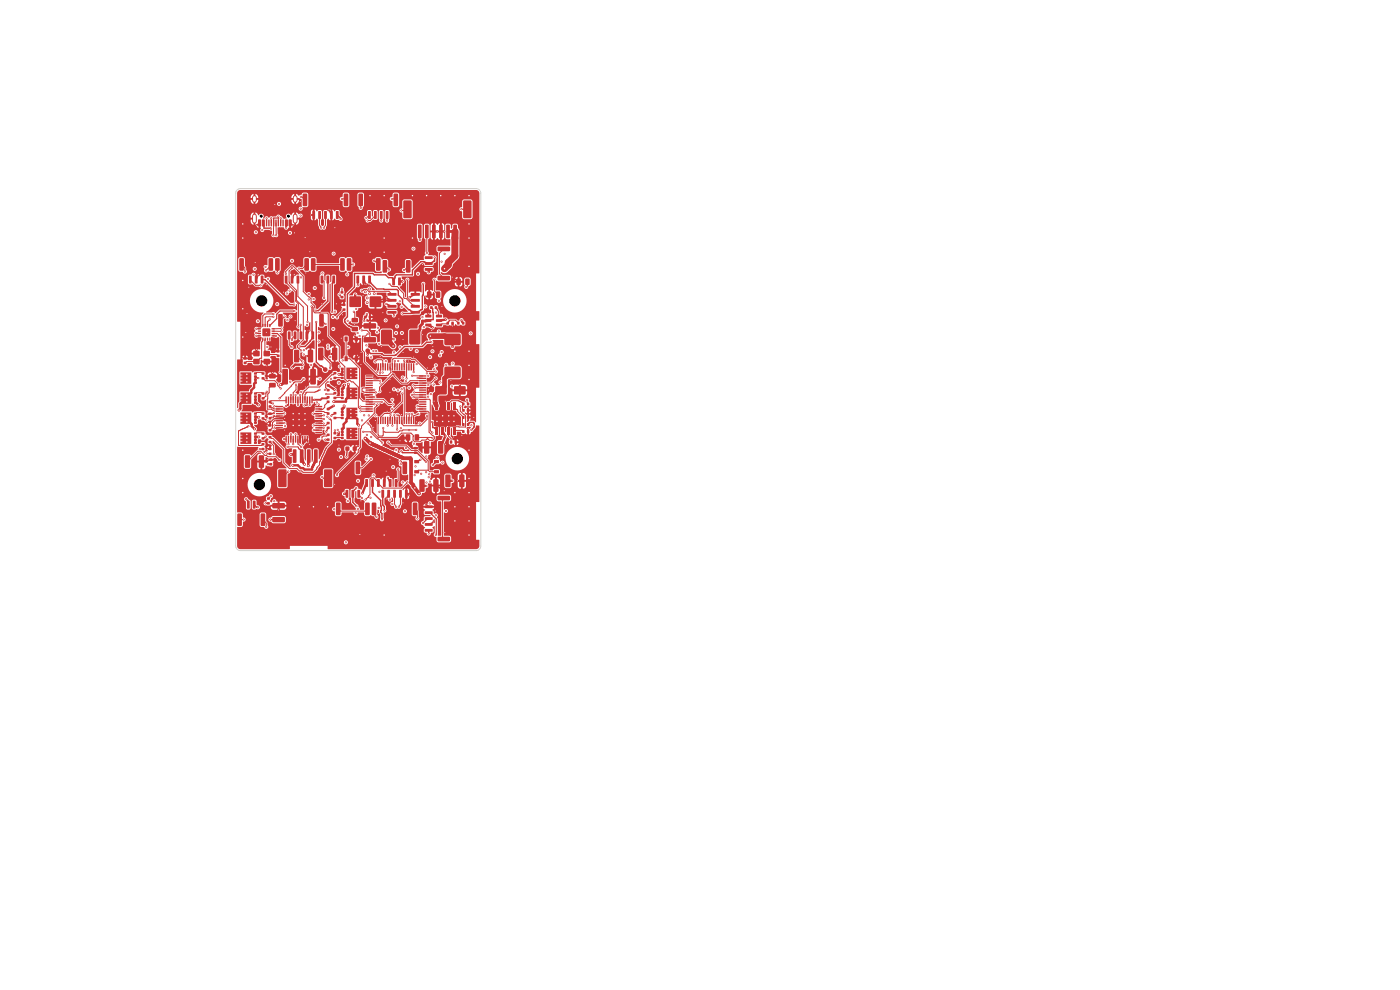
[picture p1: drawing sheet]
<svg xmlns="http://www.w3.org/2000/svg" width="297mm" height="210mm" viewBox="0 0 297 210" stroke-linecap="round" stroke-linejoin="round" font-family="sans-serif">
<g fill="#c83434">
<path d="M70.5 58.5h.6l-.1 1.6h-.5z"/>
<path d="M69.3 58.5h.5v1.6h-.5z"/>
<path d="M68 58.5h.6l-.1 1.6h-.5z"/>
<path d="M72.2 54.8h.7l.2 .1v2.3l-.1 .2-.6 .1-.2-.2z"/>
<path d="M66 54.8h.7l.2 .1v2.3l-.1 .2-.6 .1-.2-.2z"/>
<path d="M66.1 70.3l.5 .1v1.6l-.5-.1z"/>
<path d="M64.8 70.3l.6 .1-.1 1.6-.5-.1z"/>
<path d="M63.6 70.3l.5 .1v1.6l-.5-.1z"/>
<path d="M62.3 70.3l.6 .1-.1 1.6-.5-.1z"/>
<path d="M61.1 70.3l.5 .1v1.6l-.5-.1z"/>
<path d="M67.8 66.7l.6-.1 .3 .2v2.3l-.2 .2h-.6l-.2-.2z"/>
<path d="M59.1 66.7l.6-.1 .3 .2v2.3l-.2 .2h-.6l-.2-.2z"/>
<path d="M72.3 82.3h.6v.4h-.6z"/>
<path d="M72.3 82.9h.6v.4h-.6z"/>
<path d="M72.3 83.6h.6v.4h-.6z"/>
<path d="M72.3 84.2h.6v.4h-.6z"/>
<path d="M73.5 82.2h2.3v.5h-.4v.2h.4v.5h-.4v.1h.4v.5h-.4v.2h.4v.5h-2.3z"/>
<path d="M53.9 85.2h.6v.4h-.6z"/>
<path d="M53.9 84.6h.6v.4h-.6z"/>
<path d="M53.9 83.9h.6v.4h-.6z"/>
<path d="M53.9 83.3h.6v.4h-.6z"/>
<path d="M51 83.2h2.3v2.5h-2.3v-.5h.4v-.2h-.4v-.5h.4v-.1h-.4v-.5h.4v-.2h-.4z"/>
<path d="M55.5 84.3h.6v.4h-.6z"/>
<path d="M55.5 83.2h.6v.5h-.6z"/>
<path d="M55.3 58.5h.6l-.1 1.6h-.5z"/>
<path d="M54.1 58.5h.5v1.6h-.5z"/>
<path d="M52.8 58.5h.6l-.1 1.6h-.5z"/>
<path d="M57 54.8h.7l.2 .1v2.3l-.1 .2-.6 .1-.2-.2z"/>
<path d="M50.8 54.8h.7l.2 .1v2.3l-.1 .2-.6 .1-.2-.2z"/>
<path d="M92.2 65h.5v.5h-.5z"/>
<path d="M91.3 65h.5v.5h-.5z"/>
<path d="M58.6 86.1h1.3l.1 .2-1.4 .1z"/>
<path d="M58.6 86.6h1.3l.1 .2-1.4 .1z"/>
<path d="M58.6 87.1h1.3l.1 .2-1.4 .1z"/>
<path d="M58.6 87.6h1.3l.1 .2-1.4 .1z"/>
<path d="M58.6 88.1h1.3l.1 .2-1.4 .1z"/>
<path d="M58.6 88.6h1.3l.1 .2-1.4 .1z"/>
<path d="M58.6 89.1h1.3l.1 .2-1.4 .1z"/>
<path d="M58.6 89.6h1.3l.1 .2-1.4 .1z"/>
<path d="M58.6 90.1h1.3l.1 .2-1.4 .1z"/>
<path d="M58.6 90.6h1.3l.1 .2-1.4 .1z"/>
<path d="M58.6 91.1h1.3l.1 .2-1.4 .1z"/>
<path d="M58.6 91.6h1.3l.1 .2-1.4 .1z"/>
<path d="M60.6 92.4l.3 .1-.1 1.4-.3-.1z"/>
<path d="M61.1 92.4l.2 .1v1.4l-.2-.1z"/>
<path d="M61.6 92.4l.3 .1-.1 1.4-.3-.1z"/>
<path d="M62.1 92.4l.2 .1v1.4l-.2-.1z"/>
<path d="M62.6 92.4l.2 .1v1.4l-.3-.1z"/>
<path d="M63.1 92.4l.3 .1-.1 1.4-.3-.1z"/>
<path d="M63.6 92.4l.2 .1v1.4l-.2-.1z"/>
<path d="M64.1 92.4l.3 .1-.1 1.4-.3-.1z"/>
<path d="M64.6 92.4l.2 .1v1.4l-.2-.1z"/>
<path d="M65.1 92.4l.2 .1v1.4l-.3-.1z"/>
<path d="M65.6 92.4l.2 .1v1.4l-.3-.1z"/>
<path d="M66.1 92.4l.2 .1v1.4l-.2-.1z"/>
<path d="M66.9 91.6h1.4v.2l-1.4 .1z"/>
<path d="M66.9 91.1h1.4v.2l-1.4 .1z"/>
<path d="M66.9 90.6h1.4v.2l-1.4 .1z"/>
<path d="M66.9 90.1h1.4v.2l-1.4 .1z"/>
<path d="M66.9 89.6h1.4v.2l-1.4 .1z"/>
<path d="M66.9 89.1h1.4v.2l-1.4 .1z"/>
<path d="M66.9 88.6h1.4v.2l-1.4 .1z"/>
<path d="M66.9 88.1h1.4v.2l-1.4 .1z"/>
<path d="M66.9 87.6h1.4v.2l-1.4 .1z"/>
<path d="M66.9 87.1h1.4v.2l-1.4 .1z"/>
<path d="M66.9 86.6h1.4v.2l-1.4 .1z"/>
<path d="M66.9 86.1h1.4v.2l-1.4 .1z"/>
<path d="M66.1 84.1l.2 .1v1.4l-.2-.1z"/>
<path d="M65.6 84.1l.2 .1v1.4l-.3-.1z"/>
<path d="M65.1 84.1l.2 .1v1.4l-.3-.1z"/>
<path d="M64.6 84.1l.2 .1v1.4l-.2-.1z"/>
<path d="M64.1 84.1l.3 .1-.1 1.4-.3-.1z"/>
<path d="M63.6 84.1l.2 .1v1.4l-.2-.1z"/>
<path d="M63.1 84.1l.3 .1-.1 1.4-.3-.1z"/>
<path d="M62.6 84.1l.2 .1v1.4l-.3-.1z"/>
<path d="M62.1 84.1l.2 .1v1.4l-.2-.1z"/>
<path d="M61.6 84.1l.3 .1-.1 1.4-.3-.1z"/>
<path d="M61.1 84.1l.2 .1v1.4l-.2-.1z"/>
<path d="M60.6 84.1l.3 .1-.1 1.4-.3-.1z"/>
<path d="M60.9 86.5h5v5h-5z"/>
<path d="M98.1 91.3h.4v.5h-.4z"/>
<path d="M99.1 91.3h.4v.5h-.4z"/>
<path d="M69.3 81.5h.6v.5h-.6z"/>
<path d="M69.3 82.5h.6v.5h-.6z"/>
<path d="M93 93.6h.8l.2 .1v2.3l-.1 .2-.8 .1-.2-.2z"/>
<path d="M90 93.6h.8l.3 .1v2.3l-.2 .2-.7 .1-.2-.2z"/>
<path d="M52 96.6h.8l.3 .1v2.3l-.2 .2-.7 .1-.3-.2z"/>
<path d="M55 96.6h.8l.2 .1v2.3l-.1 .2-.8 .1-.2-.2z"/>
<path d="M83.8 101.6l.5 .1-.1 1.6-.5-.1z"/>
<path d="M82.5 101.6l.6 .1-.1 1.6-.5-.1z"/>
<path d="M81.3 101.6l.5 .1-.1 1.6-.5-.1z"/>
<path d="M80 101.6l.6 .1-.1 1.6-.5-.1z"/>
<path d="M78.8 101.6l.5 .1-.1 1.6-.5-.1z"/>
<path d="M77.5 101.6l.6 .1-.1 1.6-.5-.1z"/>
<path d="M85.4 98l.7-.1 .3 .2v2.3l-.2 .2h-.6l-.2-.2z"/>
<path d="M75.5 98l.7-.1 .2 .2v2.3l-.1 .2h-.6l-.3-.2z"/>
<path d="M86.1 92.2l.7-.1 .2 .2v1l-.1 .2h-.6l-.2-.2z"/>
<path d="M88 92.2l.7-.1 .2 .2v1l-.1 .2h-.6l-.2-.2z"/>
<path d="M55.5 80h.6v.5h-.6z"/>
<path d="M55.5 79h.6v.5h-.6z"/>
<path d="M94.5 100.7h.9l.2 .1v2.3l-.2 .2-.7 .1-.2-.2z"/>
<path d="M97.5 100.7h.8l.2 .1v2.3l-.1 .2-.7 .1-.3-.2z"/>
<path d="M99.1 89.8h.4v.5h-.4z"/>
<path d="M98.1 89.8h.4v.5h-.4z"/>
<path d="M92.4 82h2.3v1.6h-2.3z"/>
<path d="M96.4 82h2.3v1.6h-2.3z"/>
<path d="M73.1 75.6h.7l-.1 1h-.6z"/>
<path d="M73.1 71.4h.7l-.1 1h-.6z"/>
<path d="M75.3 75.6h.6v1h-.7z"/>
<path d="M75.3 71.4h.6v1h-.7z"/>
<path d="M74.6 69.4l1.2-.1 .2 .2v.6l-.3 .2h-1l-.1-.3z"/>
<path d="M74.6 67.5l1.2-.1 .2 .3v.6l-.3 .1h-1l-.1-.2z"/>
<path d="M57.1 81.3l1.3-.1 .1 .3v.5l-.2 .2h-1.1l-.1-.2z"/>
<path d="M57.1 79.4l1.3-.1 .1 .3v.5l-.2 .2h-1.1l-.1-.2z"/>
<path d="M57.2 98.2h.5v.5h-.5z"/>
<path d="M57.2 97.3h.5v.5h-.5z"/>
<path d="M96.9 59.1h.6l.3 .1v1l-.2 .3h-.6l-.2-.2z"/>
<path d="M98.7 59.1h.7l.2 .1 .1 1-.2 .3h-.6l-.2-.2z"/>
<path d="M58.7 75.2h.6v.5h-.6z"/>
<path d="M58.7 74.3h.6v.5h-.6z"/>
<path d="M69.3 85h.6v.5h-.6z"/>
<path d="M69.3 84h.6v.5h-.6z"/>
<path d="M67.5 73.8l.9-.1 .2 .2v2.3l-.1 .2h-.8l-.2-.1z"/>
<path d="M70.5 73.8l.8-.1 .3 .2v2.3l-.2 .2h-.7l-.3-.1z"/>
<path d="M84.5 58.9h.5v1.6h-.5z"/>
<path d="M83.2 58.9h.6l-.1 1.6h-.5z"/>
<path d="M86.2 55.2h.7l.2 .1v2.3l-.2 .2-.6 .1-.2-.2z"/>
<path d="M81.2 55.2h.7l.2 .1v2.3l-.1 .2-.6 .1-.2-.2z"/>
<path d="M62.2 95.4l.5-.1 .2 .1v2.6l-.1 .2-.7-.1z"/>
<path d="M63.7 95.4l.5-.1 .2 .1v2.6l-.1 .2-.7-.1z"/>
<path d="M65.2 95.4l.5-.1 .2 .1v2.6l-.1 .2-.7-.1z"/>
<path d="M66.7 95.4l.5-.1 .2 .1v2.6l-.1 .2-.7-.1z"/>
<path d="M59.1 99.6h1.5l.2 .1v3.4l-.1 .2-1.4 .1-.3-.2z"/>
<path d="M68.8 99.6h1.5l.2 .1v3.4l-.1 .2-1.4 .1-.3-.2z"/>
<path d="M55.5 88.5h.6v.5h-.6z"/>
<path d="M55.5 87.5h.6v.5h-.6z"/>
<path d="M70.8 78.9h.5v.5h-.5z"/>
<path d="M70.8 79.9h.5v.5h-.5z"/>
<path d="M52.4 106.2l.6 .1-.1 1.6-.5-.1z"/>
<path d="M53.7 106.2l.5 .1-.1 1.6-.5-.1z"/>
<path d="M50.4 109l.7-.1 .2 .2v2.3l-.1 .2h-.6l-.3-.2z"/>
<path d="M55.3 109l.7-.1 .3 .2v2.3l-.2 .2h-.6l-.2-.2z"/>
<path d="M69.3 90.5h.6v.5h-.6z"/>
<path d="M69.3 89.5h.6v.5h-.6z"/>
<path d="M98 68.3h.5v.5h-.5z"/>
<path d="M97 68.3h.5v.5h-.5z"/>
<path d="M53.9 93.7h.6v.4h-.6z"/>
<path d="M53.9 93.1h.6v.4h-.6z"/>
<path d="M53.9 92.4h.6v.4h-.6z"/>
<path d="M53.9 91.8h.6v.4h-.6z"/>
<path d="M51 91.7h2.3v2.5h-2.3v-.5h.4v-.2h-.4v-.5h.4v-.1h-.4v-.5h.4v-.2h-.4z"/>
<path d="M77.2 71.6l2.4-.1 .2 .3v.7l-.2 .2-2.3-.1-.2-.2z"/>
<path d="M77.2 68.6h2.4l.2 .2v.7l-.2 .2h-2.3l-.2-.2z"/>
<path d="M90.1 112.2h1.6l.1 .5-1.6 .1z"/>
<path d="M90.1 111h1.6l.1 .5h-1.6z"/>
<path d="M90.1 109.7h1.6l.1 .5-1.6 .1z"/>
<path d="M90.1 108.5h1.6l.1 .5h-1.6z"/>
<path d="M90.1 107.2h1.6l.1 .5-1.6 .1z"/>
<path d="M92.9 113.9h2.4l.2 .2v.6l-.3 .2-2.2-.1-.2-.2z"/>
<path d="M92.9 105.2h2.4l.2 .2v.6l-.3 .2-2.2-.1-.2-.2z"/>
<path d="M59.9 78.3l1-.1 .2 .2v2.9l-.2 .3h-.8l-.2-.2z"/>
<path d="M65.9 78.3l.9-.1 .2 .2v2.9l-.1 .3h-.8l-.3-.2z"/>
<path d="M81.9 44.8h.5l-.1 1.6h-.5z"/>
<path d="M80.6 44.8h.6l-.1 1.6h-.5z"/>
<path d="M79.4 44.8h.5l-.1 1.6h-.5z"/>
<path d="M78.1 44.8h.6l-.1 1.6h-.5z"/>
<path d="M83.5 41.1h.7l.3 .1v2.3l-.2 .2-.6 .1-.2-.2z"/>
<path d="M76.1 41.1h.7l.2 .1v2.3l-.1 .2-.6 .1-.3-.2z"/>
<path d="M94.3 77.9l.3-.1h3l.2 .3-.1 2-.3 .2-3-.1-.1-.3z"/>
<path d="M94.3 70.9l.3-.1h3l.2 .3-.1 2-.3 .2-3-.1-.1-.3z"/>
<path d="M73.3 103.9l.6 .1-.1 1.6-.5-.1z"/>
<path d="M74.6 103.9l.5 .1v1.6l-.5-.1z"/>
<path d="M75.8 103.9l.6 .1-.1 1.6-.5-.1z"/>
<path d="M71.3 106.7l.7-.1 .2 .2 .1 2.3-.2 .2h-.6l-.2-.2z"/>
<path d="M77.5 106.7l.7-.1 .2 .2v2.3l-.1 .2h-.6l-.2-.2z"/>
<path d="M55.6 71.6h.3v.7h-.3z"/>
<path d="M56.1 71.6h.3v.7h-.3z"/>
<path d="M56.6 71.6h.3v.7h-.3z"/>
<path d="M57.1 71.6h.3v.7h-.3z"/>
<path d="M57.6 71.1h.7v.3h-.7z"/>
<path d="M57.6 70.6h.7v.3h-.7z"/>
<path d="M57.6 70.1h.7v.3h-.7z"/>
<path d="M57.6 69.6h.7v.3h-.7z"/>
<path d="M57.1 68.7h.3v.7h-.3z"/>
<path d="M56.6 68.7h.3v.7h-.3z"/>
<path d="M56.1 68.7h.3v.7h-.3z"/>
<path d="M55.6 68.7h.3v.7h-.3z"/>
<path d="M54.7 69.6h.7v.3h-.7z"/>
<path d="M54.7 70.1h.7v.3h-.7z"/>
<path d="M54.7 70.6h.7v.3h-.7z"/>
<path d="M54.7 71.1h.7v.3h-.7z"/>
<path d="M55.7 69.7h1.6v1.6h-1.6z"/>
<path d="M57.8 109.7h2.5l.1 .2v.7l-.2 .2h-2.3l-.2-.2z"/>
<path d="M57.8 106.8l2.5-.1 .1 .3v.7l-.2 .2-2.3-.1-.2-.2z"/>
<path d="M69.3 87.5h.6v.5h-.6z"/>
<path d="M69.3 86.5h.6v.5h-.6z"/>
<path d="M53.9 81h.6v.4h-.6z"/>
<path d="M53.9 80.3h.6v.4h-.6z"/>
<path d="M53.9 79.7h.6v.4h-.6z"/>
<path d="M53.9 79h.6v.4h-.6z"/>
<path d="M51 79h2.3v2.4h-2.3v-.5h.4v-.1h-.4v-.5h.4v-.2h-.4v-.5h.4v-.1h-.4z"/>
<path d="M87.9 95.8h.5v.5h-.5z"/>
<path d="M87.9 94.8h.5v.5h-.5z"/>
<path d="M57 88.5h.6v.5h-.6z"/>
<path d="M57 87.5h.6v.5h-.6z"/>
<path d="M77.6 79.6h1.4l.1 .2-1.5 .1z"/>
<path d="M77.6 80.1h1.4l.1 .2-1.5 .1z"/>
<path d="M77.6 80.6h1.4l.1 .2-1.5 .1z"/>
<path d="M77.6 81.1h1.4l.1 .2-1.5 .1z"/>
<path d="M77.6 81.6h1.4l.1 .2-1.5 .1z"/>
<path d="M77.6 82.1h1.4l.1 .2-1.5 .1z"/>
<path d="M77.6 82.6h1.4l.1 .2-1.5 .1z"/>
<path d="M77.6 83.1h1.4l.1 .2-1.5 .1z"/>
<path d="M77.6 83.6h1.4l.1 .2-1.5 .1z"/>
<path d="M77.6 84.1h1.4l.1 .2-1.5 .1z"/>
<path d="M77.6 84.6h1.4l.1 .2-1.5 .1z"/>
<path d="M77.6 85.1h1.4l.1 .2-1.5 .1z"/>
<path d="M77.6 85.6h1.4l.1 .2-1.5 .1z"/>
<path d="M77.6 86.1h1.4l.1 .2-1.5 .1z"/>
<path d="M77.6 86.6h1.4l.1 .2-1.5 .1z"/>
<path d="M77.6 87.1h1.4l.1 .2-1.5 .1z"/>
<path d="M80.1 88.4l.3 .1-.1 1.5-.2-.1z"/>
<path d="M80.6 88.4l.3 .1-.1 1.5-.2-.1z"/>
<path d="M81.1 88.4l.3 .1-.1 1.5-.2-.1z"/>
<path d="M81.6 88.4l.3 .1-.1 1.5-.2-.1z"/>
<path d="M82.1 88.4l.3 .1-.1 1.5-.2-.1z"/>
<path d="M82.6 88.4l.3 .1-.1 1.5-.2-.1z"/>
<path d="M83.1 88.4l.3 .1-.1 1.5-.2-.1z"/>
<path d="M83.6 88.4l.3 .1-.1 1.5-.2-.1z"/>
<path d="M84.1 88.4l.3 .1-.1 1.5-.2-.1z"/>
<path d="M84.6 88.4l.3 .1-.1 1.5-.2-.1z"/>
<path d="M85.1 88.4l.3 .1-.1 1.5-.2-.1z"/>
<path d="M85.6 88.4l.3 .1-.1 1.5-.2-.1z"/>
<path d="M86.1 88.4l.3 .1-.1 1.5-.2-.1z"/>
<path d="M86.6 88.4l.3 .1-.1 1.5-.2-.1z"/>
<path d="M87.1 88.4l.3 .1-.1 1.5-.2-.1z"/>
<path d="M87.6 88.4l.3 .1-.1 1.5-.2-.1z"/>
<path d="M88.9 87.1h1.5v.2l-1.4 .1z"/>
<path d="M88.9 86.6h1.5v.2l-1.4 .1z"/>
<path d="M88.9 86.1h1.5v.2l-1.4 .1z"/>
<path d="M88.9 85.6h1.5v.2l-1.4 .1z"/>
<path d="M88.9 85.1h1.5v.2l-1.4 .1z"/>
<path d="M88.9 84.6h1.5v.2l-1.4 .1z"/>
<path d="M88.9 84.1h1.5v.2l-1.4 .1z"/>
<path d="M88.9 83.6h1.5v.2l-1.4 .1z"/>
<path d="M88.9 83.1h1.5v.2l-1.4 .1z"/>
<path d="M88.9 82.6h1.5v.2l-1.4 .1z"/>
<path d="M88.9 82.1h1.5v.2l-1.4 .1z"/>
<path d="M88.9 81.6h1.5v.2l-1.4 .1z"/>
<path d="M88.9 81.1h1.5v.2l-1.4 .1z"/>
<path d="M88.9 80.6h1.5v.2l-1.4 .1z"/>
<path d="M88.9 80.1h1.5v.2l-1.4 .1z"/>
<path d="M88.9 79.6h1.5v.2l-1.4 .1z"/>
<path d="M87.6 77.1h.3l-.1 1.5-.2-.1z"/>
<path d="M87.1 77.1h.3l-.1 1.5-.2-.1z"/>
<path d="M86.6 77.1h.3l-.1 1.5-.2-.1z"/>
<path d="M86.1 77.1h.3l-.1 1.5-.2-.1z"/>
<path d="M85.6 77.1h.3l-.1 1.5-.2-.1z"/>
<path d="M85.1 77.1h.3l-.1 1.5-.2-.1z"/>
<path d="M84.6 77.1h.3l-.1 1.5-.2-.1z"/>
<path d="M84.1 77.1h.3l-.1 1.5-.2-.1z"/>
<path d="M83.6 77.1h.3l-.1 1.5-.2-.1z"/>
<path d="M83.1 77.1h.3l-.1 1.5-.2-.1z"/>
<path d="M82.6 77.1h.3l-.1 1.5-.2-.1z"/>
<path d="M82.1 77.1h.3l-.1 1.5-.2-.1z"/>
<path d="M81.6 77.1h.3l-.1 1.5-.2-.1z"/>
<path d="M81.1 77.1h.3l-.1 1.5-.2-.1z"/>
<path d="M80.6 77.1h.3l-.1 1.5-.2-.1z"/>
<path d="M80.1 77.1h.3l-.1 1.5-.2-.1z"/>
<path d="M62.9 58.5h.6l-.1 1.6h-.5z"/>
<path d="M61.7 58.5h.5v1.6h-.5z"/>
<path d="M60.4 58.5h.6l-.1 1.6h-.5z"/>
<path d="M64.6 54.8h.7l.2 .1v2.3l-.1 .2-.6 .1-.2-.2z"/>
<path d="M58.4 54.8h.7l.2 .1 .1 2.3-.2 .2-.6 .1-.2-.2z"/>
<path d="M57 96h.6v.5h-.6z"/>
<path d="M57 95h.6v.5h-.6z"/>
<path d="M57 93.5h.6v.5h-.6z"/>
<path d="M57 92.5h.6v.5h-.6z"/>
<path d="M98.1 86.8h.5v.5h-.5z"/>
<path d="M99 86.8h.5v.5h-.5z"/>
<path d="M70.8 87.4h.5v.5h-.5z"/>
<path d="M70.8 88.4h.5v.5h-.5z"/>
<path d="M61.3 46.6l.5 .1v1.3l-.5-.1z"/>
<path d="M60.5 46.6l.5 .1v1.3l-.5-.1z"/>
<path d="M59.4 46.6h.3l-.1 1.4-.2-.1z"/>
<path d="M58.4 46.6h.3l-.1 1.4-.2-.1z"/>
<path d="M57.9 46.6h.3l-.1 1.4-.2-.1z"/>
<path d="M56.9 46.6h.3l-.1 1.4-.2-.1z"/>
<path d="M55.6 46.6l.5 .1v1.3l-.5-.1z"/>
<path d="M54.8 46.6l.5 .1v1.3l-.5-.1z"/>
<path d="M56.4 46.6h.3l-.1 1.4-.2-.1z"/>
<path d="M57.4 46.6h.3l-.1 1.4-.2-.1z"/>
<path d="M58.9 46.6h.3l-.1 1.4-.2-.1z"/>
<path d="M59.9 46.6h.3l-.1 1.4-.2-.1z"/>
<circle cx="78" cy="74.4" r=".5"/>
</g>
<path d="M54 41.9v.6M54 45.8v1.1M62.6 41.9v.6M62.6 45.8v1.1" fill="none" stroke="#c83434" stroke-width="1"/>
<g fill="#c83434">
<path d="M70.8 91.7h.5v.4h-.5z"/>
<path d="M70.8 92.7h.5v.5h-.5z"/>
<path d="M87.9 97.6h1v.6l-1 .1z"/>
<path d="M92.1 97.6h1v.6l-1 .1z"/>
<path d="M87.9 99.8l1-.1v.7h-1z"/>
<path d="M92.1 99.8l1-.1v.7h-1z"/>
<path d="M72.7 65.4h.6v.5h-.6z"/>
<path d="M72.7 64.4h.6v.5h-.6z"/>
<path d="M90.6 61.9l.7-.1 .2 .2 .1 1-.2 .2h-.6l-.2-.2z"/>
<path d="M92.5 61.9l.7-.1 .2 .2v1l-.1 .2h-.6l-.2-.2z"/>
<path d="M78.1 58.5h.6l-.1 1.6h-.5z"/>
<path d="M76.9 58.5h.5v1.6h-.5z"/>
<path d="M75.6 58.5h.6l-.1 1.6h-.5z"/>
<path d="M79.8 54.8h.7l.2 .1v2.3l-.1 .2-.6 .1-.2-.2z"/>
<path d="M73.6 54.8h.7l.2 .1 .1 2.3-.2 .2-.6 .1-.2-.2z"/>
<path d="M56 74.5h1.2v1h-1.2z"/>
<path d="M53.8 74.5h1.2v1h-1.2z"/>
<path d="M53.8 76.2h1.2v1h-1.2z"/>
<path d="M56 76.2h1.2v1h-1.2z"/>
<path d="M51.7 76.7h.6v.5h-.6z"/>
<path d="M51.7 75.8h.6v.5h-.6z"/>
<path d="M55.5 95h.6v.5h-.6z"/>
<path d="M55.5 94h.6v.5h-.6z"/>
<path d="M57 86h.6v.5h-.6z"/>
<path d="M57 85h.6v.5h-.6z"/>
<path d="M62.4 74.3l.8-.1 .3 .1v2.3l-.2 .3h-.7l-.2-.2z"/>
<path d="M65.4 74.3l.8-.1 .2 .1v2.3l-.1 .3h-.8l-.2-.2z"/>
<path d="M87 70l1.8-.1 .3 .2 .1 2.6-.2 .3-1.8 .1-.3-.2-.1-2.6z"/>
<path d="M80.9 70.1l.3-.2h1.6l.3 .2 .1 2.6-.2 .3-1.8 .1-.3-.2z"/>
<path d="M73.3 94.8h.8v.8h-.8z"/>
<path d="M74.9 94.8h.7v.8h-.7z"/>
<path d="M90.1 56.9h1.6l.1 .5h-1.6z"/>
<path d="M90.1 55.6h1.6l.1 .5-1.6 .1z"/>
<path d="M90.1 54.4h1.6l.1 .5h-1.6z"/>
<path d="M92.9 58.6l2.4-.1 .2 .3v.5l-.3 .2h-2.2l-.2-.2z"/>
<path d="M92.9 52.4l2.4-.1 .2 .3v.5l-.3 .2h-2.2l-.2-.2z"/>
<path d="M96.2 47.7h.5l.2 .1v2.6l-.1 .1-.6-.1z"/>
<path d="M94.7 47.7h.5l.2 .1v2.6l-.1 .1-.6-.1z"/>
<path d="M93.2 47.7h.5l.2 .1v2.6l-.1 .1-.6-.1z"/>
<path d="M91.7 47.7h.5l.2 .1v2.6l-.1 .1-.6-.1z"/>
<path d="M90.2 47.7h.5l.2 .1v2.6l-.1 .1-.6-.1z"/>
<path d="M88.7 47.7h.5l.2 .1v2.6l-.1 .1-.6-.1z"/>
<path d="M98.3 42.6l1.5-.1 .2 .2v3.4l-.1 .2h-1.4l-.2-.2z"/>
<path d="M85.6 42.6l1.5-.1 .2 .2v3.4l-.1 .2h-1.4l-.2-.2z"/>
<path d="M95.5 93.5h.4v.6h-.4z"/>
<path d="M96.5 93.5h.4v.6h-.4z"/>
<path d="M69.3 93h.6v.5h-.6z"/>
<path d="M69.3 92h.6v.5h-.6z"/>
<path d="M56.7 106.5h.5v.5h-.5z"/>
<path d="M56.7 105.5h.5v.5h-.5z"/>
<path d="M74.2 62.9h2.3v2.2h-2.3z"/>
<path d="M78.5 62.9h2.3v2.2h-2.3z"/>
<path d="M80.9 103.9l.6 .1-.1 1.6-.5-.1z"/>
<path d="M82.2 103.9l.5 .1v1.6l-.5-.1z"/>
<path d="M83.4 103.9l.6 .1-.1 1.6-.5-.1z"/>
<path d="M84.7 103.9l.5 .1v1.6l-.5-.1z"/>
<path d="M85.9 103.9l.6 .1-.1 1.6-.5-.1z"/>
<path d="M78.9 106.7l.7-.1 .2 .2v2.3l-.1 .2h-.6l-.2-.2z"/>
<path d="M87.6 106.7l.7-.1 .2 .2v2.3l-.1 .2h-.6l-.2-.2z"/>
<path d="M72.3 86.5h.6v.4h-.6z"/>
<path d="M72.3 87.2h.6v.4h-.6z"/>
<path d="M72.3 87.8h.6v.4h-.6z"/>
<path d="M72.3 88.5h.6v.4h-.6z"/>
<path d="M73.5 86.5h2.3v.5h-.4v.1h.4v.5h-.4v.2h.4v.5h-.4v.1h.4v.5h-2.3z"/>
<path d="M72.3 62.8h.5v.5h-.5z"/>
<path d="M72.3 61.8h.5v.4h-.5z"/>
<path d="M72.3 78h.6v.4h-.6z"/>
<path d="M72.3 78.7h.6v.4h-.6z"/>
<path d="M72.3 79.3h.6v.4h-.6z"/>
<path d="M72.3 80h.6v.4h-.6z"/>
<path d="M73.5 78h2.3v.5h-.4v.1h.4v.5h-.4v.2h.4v.5h-.4v.1h.4v.5h-2.3z"/>
<path d="M53.9 89.5h.6v.4h-.6z"/>
<path d="M53.9 88.8h.6v.4h-.6z"/>
<path d="M53.9 88.2h.6v.4h-.6z"/>
<path d="M53.9 87.5h.6v.4h-.6z"/>
<path d="M51 87.5h2.3v2.4h-2.3v-.5h.4v-.1h-.4v-.5h.4v-.2h-.4v-.5h.4v-.1h-.4z"/>
<path d="M98.1 88.3h.4v.5h-.4z"/>
<path d="M99.1 88.3h.4v.5h-.4z"/>
<path d="M98.1 85.4h.4v.6h-.4z"/>
<path d="M99.1 85.4h.4v.6h-.4z"/>
<path d="M92.3 90.7h.6v1.6h-.6z"/>
<path d="M93.6 90.7h.6v1.6h-.6z"/>
<path d="M94.8 90.7h.6v1.6h-.6z"/>
<path d="M96.1 90.7h.6v1.6h-.6z"/>
<path d="M96.1 85.3h.6v1.6h-.6z"/>
<path d="M94.8 85.3h.6v1.6h-.6z"/>
<path d="M93.6 85.3h.6v1.6h-.6z"/>
<path d="M92.3 85.3h.6v1.6h-.6z"/>
<path d="M92.9 87.5h3.1v2.6h-3.1z"/>
<path d="M92.3 87.3h4.4v3h-4.4z"/>
<path d="M94.8 68.3h.4v.5h-.4z"/>
<path d="M95.8 68.3h.4v.5h-.4z"/>
<path d="M82.2 62.2h1.8l.1 .5h-1.8z"/>
<path d="M82.2 63.5l1.8-.1 .1 .5-1.8 .1z"/>
<path d="M82.2 64.7h1.8l.1 .5-1.8 .1z"/>
<path d="M82.2 66h1.8l.1 .5h-1.8z"/>
<path d="M87.2 66h1.8l.1 .5h-1.9z"/>
<path d="M87.2 64.7h1.8l.1 .5-1.9 .1z"/>
<path d="M87.2 63.5l1.8-.1 .1 .5-1.9 .1z"/>
<path d="M87.2 62.2h1.8l.1 .5h-1.9z"/>
<path d="M89 101.7h.8l.3 .1v2.3l-.2 .2-.7 .1-.2-.2z"/>
<path d="M92 101.7h.8l.2 .1 .1 2.3-.2 .2-.8 .1-.2-.2z"/>
<path d="M72.3 90.8h.6v.4h-.6z"/>
<path d="M72.3 91.4h.6v.4h-.6z"/>
<path d="M72.3 92.1h.6v.4h-.6z"/>
<path d="M72.3 92.7h.6v.4h-.6z"/>
<path d="M73.5 90.7h2.3v.5h-.4v.2h.4v.5h-.4v.1h.4v.5h-.4v.2h.4v.5h-2.3z"/>
<path d="M57 91h.6v.5h-.6z"/>
<path d="M57 90h.6v.5h-.6z"/>
<path d="M71.3 44.8h.5v1.6h-.5z"/>
<path d="M70 44.8h.6l-.1 1.6h-.5z"/>
<path d="M68.8 44.8h.5v1.6h-.5z"/>
<path d="M67.5 44.8h.6l-.1 1.6h-.5z"/>
<path d="M66.3 44.8h.5v1.6h-.5z"/>
<path d="M73 41.1h.6l.3 .1v2.3l-.2 .2-.6 .1-.2-.2z"/>
<path d="M64.3 41.1h.6l.3 .1v2.3l-.2 .2-.6 .1-.2-.2z"/>
<path d="M90.2 66.8h1.2l.1 .5h-1.2z"/>
<path d="M90.2 67.7h1.2l.1 .5-1.2 .1z"/>
<path d="M90.2 68.7h1.2l.1 .5h-1.2z"/>
<path d="M92.5 68.7h1.2l.1 .5h-1.2z"/>
<path d="M92.5 67.7h1.2l.1 .5-1.2 .1z"/>
<path d="M92.5 66.8h1.2l.1 .5h-1.2z"/>
<path d="M70.8 83.2h.5v.4h-.5z"/>
<path d="M70.8 84.2h.5v.5h-.5z"/>
<path d="M55.5 92.8h.6v.4h-.6z"/>
<path d="M55.5 91.7h.6v.5h-.6z"/>
<path d="M77.3 67h.5v.5h-.5z"/>
<path d="M78.2 67h.5v.5h-.5z"/>
<circle cx="92.7" cy="89.4" r=".3"/>
<circle cx="93.9" cy="89.4" r=".3"/>
<circle cx="95.2" cy="89.4" r=".3"/>
<circle cx="96.3" cy="89.4" r=".3"/>
<circle cx="92.7" cy="88.2" r=".3"/>
<circle cx="93.9" cy="88.2" r=".3"/>
<circle cx="95.2" cy="88.2" r=".3"/>
<circle cx="96.3" cy="88.2" r=".3"/>
<circle cx="69" cy="78.4" r=".5"/>
<circle cx="70.6" cy="67.2" r=".23"/>
<circle cx="93.7" cy="55.5" r=".22"/>
<circle cx="85.3" cy="59.7" r=".22"/>
<circle cx="100" cy="91.2" r=".23"/>
<circle cx="73.4" cy="115" r=".23"/>
<circle cx="73" cy="104.7" r=".22"/>
<circle cx="91.2" cy="72" r=".22"/>
<circle cx="72.1" cy="77.7" r=".23"/>
<circle cx="91" cy="57.7" r=".23"/>
<circle cx="66" cy="77.4" r=".23"/>
<circle cx="62" cy="77.9" r=".22"/>
<circle cx="94.3" cy="53.9" r=".22"/>
<circle cx="96" cy="73.6" r=".23"/>
<circle cx="64.2" cy="77.4" r=".22"/>
<circle cx="70.5" cy="66.2" r=".23"/>
<circle cx="61.6" cy="67.1" r=".22"/>
<circle cx="76.9" cy="104.6" r=".22"/>
<circle cx="91.3" cy="71.3" r=".3"/>
<circle cx="91.2" cy="75.8" r=".22"/>
<circle cx="89.9" cy="69.4" r=".22"/>
<circle cx="73.8" cy="106.3" r=".23"/>
<circle cx="91.8" cy="69.4" r=".23"/>
<circle cx="94.5" cy="67.8" r=".23"/>
<circle cx="73.8" cy="68.1" r=".22"/>
<circle cx="90.2" cy="65" r=".22"/>
<circle cx="67" cy="65.9" r=".22"/>
<circle cx="66.5" cy="63.4" r=".22"/>
<circle cx="68.8" cy="63.2" r=".22"/>
<circle cx="62" cy="55.3" r=".23"/>
<circle cx="96" cy="77.1" r=".22"/>
<circle cx="78.6" cy="105.6" r=".22"/>
<circle cx="61.5" cy="49.4" r=".23"/>
<circle cx="68.4" cy="58" r=".22"/>
<circle cx="63.6" cy="73.5" r=".22"/>
<circle cx="85" cy="90.8" r=".22"/>
<circle cx="79.7" cy="83.3" r=".23"/>
<circle cx="91" cy="100.6" r=".22"/>
<circle cx="56.3" cy="106.8" r=".22"/>
<circle cx="94.6" cy="108.4" r=".23"/>
<circle cx="77.8" cy="66.6" r=".23"/>
<circle cx="71.9" cy="95.4" r=".23"/>
<circle cx="66.1" cy="65" r=".22"/>
<circle cx="92.1" cy="78.3" r=".22"/>
<circle cx="82.3" cy="101.4" r=".23"/>
<circle cx="64.2" cy="94.3" r=".23"/>
<circle cx="86.1" cy="95.1" r=".22"/>
<circle cx="89.8" cy="60.2" r=".23"/>
<circle cx="89" cy="89.8" r=".22"/>
<circle cx="77.3" cy="68.1" r=".22"/>
<circle cx="69" cy="93.3" r=".22"/>
<circle cx="81.8" cy="76.6" r=".22"/>
<circle cx="56.8" cy="98.5" r=".22"/>
<circle cx="87.8" cy="94.1" r=".23"/>
<circle cx="95.9" cy="82" r=".22"/>
<circle cx="89.3" cy="100.5" r=".23"/>
<circle cx="85.4" cy="66.5" r=".22"/>
<circle cx="81.2" cy="79" r=".23"/>
<circle cx="65.5" cy="63.5" r=".22"/>
<circle cx="89.2" cy="97.5" r=".22"/>
<circle cx="73.5" cy="96.9" r=".23"/>
<circle cx="85.4" cy="80.1" r=".23"/>
<circle cx="84.5" cy="76.6" r=".22"/>
<circle cx="69.2" cy="91.6" r=".22"/>
<circle cx="91.8" cy="98.6" r=".23"/>
<circle cx="92" cy="81.6" r=".23"/>
<circle cx="96.2" cy="92.7" r=".22"/>
<circle cx="96.5" cy="110.5" r=".3"/>
<circle cx="83.3" cy="79" r=".23"/>
<circle cx="72.7" cy="66.8" r=".23"/>
<circle cx="79.3" cy="90.6" r=".22"/>
<circle cx="62.4" cy="58.2" r=".23"/>
<circle cx="64.9" cy="57.9" r=".22"/>
<circle cx="82.1" cy="87.3" r=".23"/>
<circle cx="82.7" cy="83.2" r=".22"/>
<circle cx="59.1" cy="108.2" r=".23"/>
<circle cx="84.6" cy="67.7" r=".22"/>
<circle cx="56.5" cy="70.5" r=".23"/>
<circle cx="51.5" cy="95.5" r=".3"/>
<circle cx="62.1" cy="47.8" r=".23"/>
<circle cx="82.7" cy="80.5" r=".22"/>
<circle cx="96.5" cy="41.5" r=".3"/>
<circle cx="64.7" cy="87.8" r=".3"/>
<circle cx="63.5" cy="87.8" r=".3"/>
<circle cx="96.5" cy="74.5" r=".3"/>
<circle cx="99.5" cy="110.5" r=".3"/>
<circle cx="57.8" cy="79" r=".22"/>
<circle cx="98" cy="92.4" r=".22"/>
<circle cx="89.6" cy="56.1" r=".22"/>
<circle cx="51.5" cy="71.5" r=".3"/>
<circle cx="62.2" cy="87.8" r=".3"/>
<circle cx="51.5" cy="59.5" r=".3"/>
<circle cx="81.2" cy="66.3" r=".22"/>
<circle cx="99.5" cy="47.5" r=".3"/>
<circle cx="62.2" cy="90.3" r=".3"/>
<circle cx="76.6" cy="77.3" r=".22"/>
<circle cx="51.5" cy="65.5" r=".3"/>
<circle cx="51.5" cy="101.5" r=".3"/>
<circle cx="84.3" cy="83.7" r=".22"/>
<circle cx="51.5" cy="50.5" r=".3"/>
<circle cx="99.5" cy="74.5" r=".3"/>
<circle cx="99.5" cy="107.5" r=".3"/>
<circle cx="81.9" cy="99.9" r=".22"/>
<circle cx="99.5" cy="113.5" r=".3"/>
<circle cx="81.5" cy="113.5" r=".3"/>
<circle cx="65.7" cy="94.3" r=".22"/>
<circle cx="89.6" cy="71" r=".22"/>
<circle cx="58.3" cy="43.4" r=".22"/>
<circle cx="99.5" cy="77.5" r=".3"/>
<circle cx="79.5" cy="80.2" r=".23"/>
<circle cx="91.6" cy="70.1" r=".23"/>
<circle cx="87.5" cy="50.5" r=".3"/>
<circle cx="86.6" cy="76.6" r=".22"/>
<circle cx="96.5" cy="104.5" r=".3"/>
<circle cx="99.5" cy="50.5" r=".3"/>
<circle cx="56.9" cy="97.5" r=".23"/>
<circle cx="92" cy="110.7" r=".22"/>
<circle cx="62.6" cy="68" r=".22"/>
<circle cx="75.2" cy="68.9" r=".23"/>
<circle cx="90.9" cy="82.7" r=".22"/>
<circle cx="63.7" cy="42.7" r=".22"/>
<circle cx="92.3" cy="108.4" r=".22"/>
<circle cx="81.5" cy="50.5" r=".3"/>
<circle cx="54.4" cy="74.1" r=".23"/>
<circle cx="82" cy="105.8" r=".23"/>
<circle cx="97.5" cy="81.6" r=".23"/>
<circle cx="71.4" cy="64.4" r=".22"/>
<circle cx="95.9" cy="58.8" r=".22"/>
<circle cx="90.3" cy="63" r=".22"/>
<circle cx="72.4" cy="71.7" r=".22"/>
<circle cx="78.5" cy="53.5" r=".3"/>
<circle cx="85.5" cy="72" r=".22"/>
<circle cx="99.3" cy="91" r=".23"/>
<circle cx="85.1" cy="87.9" r=".22"/>
<circle cx="52.8" cy="60.9" r=".23"/>
<circle cx="56.6" cy="77.6" r=".22"/>
<circle cx="76.6" cy="106.2" r=".22"/>
<circle cx="76.6" cy="74.8" r=".22"/>
<circle cx="100.5" cy="88.5" r=".22"/>
<circle cx="86.9" cy="63" r=".22"/>
<circle cx="71" cy="102.7" r=".22"/>
<circle cx="99.5" cy="41.5" r=".3"/>
<circle cx="69.5" cy="107.5" r=".3"/>
<circle cx="63.4" cy="90.3" r=".3"/>
<circle cx="51.5" cy="47.5" r=".3"/>
<circle cx="56.5" cy="60.4" r=".22"/>
<circle cx="99.5" cy="95.5" r=".3"/>
<circle cx="88.7" cy="95.1" r=".22"/>
<circle cx="84.9" cy="93.5" r=".22"/>
<circle cx="81.5" cy="41.5" r=".3"/>
<circle cx="54.9" cy="58.2" r=".23"/>
<circle cx="81.5" cy="53.5" r=".3"/>
<circle cx="94.2" cy="104.1" r=".22"/>
<circle cx="64.8" cy="82.1" r=".22"/>
<circle cx="92.7" cy="49.1" r=".23"/>
<circle cx="70.1" cy="75.1" r=".23"/>
<circle cx="71" cy="48.3" r=".22"/>
<circle cx="68.3" cy="64.4" r=".22"/>
<circle cx="80.7" cy="75.6" r=".22"/>
<circle cx="90.9" cy="66.4" r=".22"/>
<circle cx="64.7" cy="50.4" r=".22"/>
<circle cx="92.1" cy="79.6" r=".22"/>
<circle cx="56.7" cy="87.8" r=".23"/>
<circle cx="62.2" cy="89" r=".3"/>
<circle cx="93.7" cy="65" r=".22"/>
<circle cx="65.6" cy="70.1" r=".22"/>
<circle cx="94.4" cy="113" r=".23"/>
<circle cx="99.3" cy="86.5" r=".22"/>
<circle cx="63.7" cy="92.1" r=".22"/>
<circle cx="71.9" cy="91.8" r=".22"/>
<circle cx="69.8" cy="44.5" r=".23"/>
<circle cx="94.2" cy="49.1" r=".23"/>
<circle cx="76.3" cy="113.4" r=".23"/>
<circle cx="94.5" cy="85.1" r=".22"/>
<circle cx="57.5" cy="73.6" r=".23"/>
<circle cx="99.5" cy="104.5" r=".3"/>
<circle cx="56.7" cy="90.2" r=".22"/>
<circle cx="68.5" cy="72.1" r=".23"/>
<circle cx="71.9" cy="94.4" r=".23"/>
<circle cx="80.3" cy="108.9" r=".23"/>
<circle cx="96.5" cy="107.5" r=".3"/>
<circle cx="85" cy="80.5" r=".22"/>
<circle cx="77.2" cy="83.7" r=".22"/>
<circle cx="75.2" cy="71.1" r=".23"/>
<circle cx="54.4" cy="47.8" r=".23"/>
<circle cx="52.1" cy="70.5" r=".23"/>
<circle cx="64.7" cy="90.3" r=".3"/>
<circle cx="97.1" cy="102" r=".23"/>
<circle cx="85.5" cy="106.7" r=".23"/>
<circle cx="51.4" cy="76" r=".22"/>
<circle cx="78.5" cy="41.5" r=".3"/>
<circle cx="88.4" cy="89.5" r=".23"/>
<circle cx="60.5" cy="77.5" r=".3"/>
<circle cx="51.5" cy="104.5" r=".3"/>
<circle cx="66.5" cy="107.5" r=".3"/>
<circle cx="93.5" cy="41.5" r=".3"/>
<circle cx="60.1" cy="62" r=".22"/>
<circle cx="75.9" cy="94.6" r=".23"/>
<circle cx="90.4" cy="106.9" r=".22"/>
<circle cx="87.5" cy="41.5" r=".3"/>
<circle cx="90.5" cy="41.5" r=".3"/>
<circle cx="82" cy="63.2" r=".22"/>
<circle cx="60.4" cy="91.3" r=".23"/>
<circle cx="65.7" cy="53.4" r=".23"/>
<circle cx="80.9" cy="73.5" r=".23"/>
<circle cx="99.5" cy="80.5" r=".3"/>
<circle cx="54.1" cy="55.7" r=".23"/>
<circle cx="85.5" cy="74.8" r=".22"/>
<circle cx="99.5" cy="56.5" r=".3"/>
<circle cx="63.4" cy="89" r=".3"/>
<circle cx="86.8" cy="105.1" r=".22"/>
<circle cx="65" cy="75.5" r=".22"/>
<circle cx="90.7" cy="78.1" r=".22"/>
<circle cx="91.8" cy="73.5" r=".23"/>
<circle cx="82.7" cy="97.4" r=".23"/>
<circle cx="77.7" cy="60.4" r=".22"/>
<circle cx="64.7" cy="89" r=".3"/>
<circle cx="71.3" cy="82.1" r=".22"/>
<circle cx="94.5" cy="94.2" r=".22"/>
<circle cx="96" cy="69.1" r=".23"/>
<circle cx="52.4" cy="66.5" r=".23"/>
<circle cx="95.7" cy="80.7" r=".22"/>
<circle cx="87.7" cy="75.8" r=".22"/>
<circle cx="77" cy="62.7" r=".23"/>
<circle cx="65.9" cy="45.6" r=".22"/>
<circle cx="56.7" cy="95.3" r=".22"/>
<circle cx="63.5" cy="107.5" r=".3"/>
<circle cx="99.5" cy="101.5" r=".3"/>
<circle cx="62.5" cy="49.4" r=".23"/>
<circle cx="79.6" cy="89.2" r=".22"/>
<circle cx="78.5" cy="68.2" r=".22"/>
<circle cx="60.4" cy="88.8" r=".22"/>
<circle cx="88.5" cy="85" r=".23"/>
<circle cx="80" cy="70.5" r=".23"/>
<circle cx="79.6" cy="76.7" r=".22"/>
<circle cx="93.7" cy="74.7" r=".23"/>
<circle cx="91.2" cy="102.2" r=".23"/>
<circle cx="63.8" cy="68.9" r=".22"/>
<circle cx="91" cy="101.2" r=".22"/>
<circle cx="80.6" cy="79.2" r=".22"/>
<circle cx="61.9" cy="72.1" r=".23"/>
<circle cx="86.1" cy="80.9" r=".22"/>
<circle cx="83.6" cy="82.6" r=".22"/>
<circle cx="90.4" cy="96.8" r=".23"/>
<circle cx="61.8" cy="73.6" r=".22"/>
<circle cx="80.6" cy="80.8" r=".22"/>
<circle cx="60.4" cy="67.2" r=".23"/>
<circle cx="69.1" cy="68.7" r=".22"/>
<circle cx="73" cy="86.1" r=".3"/>
<circle cx="73.1" cy="81.7" r=".3"/>
<circle cx="69.9" cy="88.8" r=".23"/>
<circle cx="71.9" cy="79.4" r=".3"/>
<circle cx="61.7" cy="96.4" r=".3"/>
<circle cx="67.8" cy="82.7" r=".22"/>
<circle cx="73.9" cy="81.5" r=".3"/>
<circle cx="74.4" cy="84.3" r=".3"/>
<circle cx="74.4" cy="83.4" r=".3"/>
<circle cx="74.4" cy="82.7" r=".3"/>
<circle cx="70.8" cy="85.2" r=".3"/>
<circle cx="59.5" cy="81.6" r=".3"/>
<circle cx="52.7" cy="90.4" r=".22"/>
<circle cx="54.9" cy="88.5" r=".3"/>
<circle cx="54.8" cy="85.9" r=".3"/>
<circle cx="50.7" cy="87" r=".3"/>
<circle cx="54.8" cy="80.2" r=".23"/>
<circle cx="52.4" cy="83.7" r=".3"/>
<circle cx="52.4" cy="85.3" r=".3"/>
<circle cx="62.8" cy="81.6" r=".23"/>
<circle cx="62.1" cy="98.7" r=".3"/>
<circle cx="52.4" cy="84.4" r=".3"/>
<circle cx="61.7" cy="83.8" r=".22"/>
<circle cx="56.6" cy="83.1" r=".22"/>
<circle cx="73.7" cy="58.2" r=".22"/>
<circle cx="62.4" cy="64.6" r=".22"/>
<circle cx="57.4" cy="110.2" r=".22"/>
<circle cx="75.6" cy="65.5" r=".23"/>
<circle cx="81.8" cy="68" r=".22"/>
<circle cx="65.5" cy="62.4" r=".23"/>
<circle cx="72.5" cy="61.4" r=".23"/>
<circle cx="55.3" cy="60.5" r=".22"/>
<circle cx="60.9" cy="62.2" r=".23"/>
<circle cx="56.4" cy="57.4" r=".23"/>
<circle cx="51.9" cy="57.6" r=".22"/>
<circle cx="56.4" cy="92.6" r=".23"/>
<circle cx="58.2" cy="86.2" r=".23"/>
<circle cx="69.5" cy="81" r=".22"/>
<circle cx="60.3" cy="87.7" r=".22"/>
<circle cx="63.9" cy="83.1" r=".23"/>
<circle cx="60.5" cy="90.4" r=".22"/>
<circle cx="67.6" cy="93.3" r=".23"/>
<circle cx="58.1" cy="88.2" r=".23"/>
<circle cx="60.3" cy="89.8" r=".22"/>
<circle cx="58.1" cy="96.3" r=".22"/>
<circle cx="55.1" cy="95.3" r=".22"/>
<circle cx="58.2" cy="90.2" r=".22"/>
<circle cx="56.6" cy="96.2" r=".22"/>
<circle cx="58.2" cy="90.8" r=".22"/>
<circle cx="82.2" cy="90.3" r=".22"/>
<circle cx="60.2" cy="93.2" r=".22"/>
<circle cx="61.2" cy="94.2" r=".22"/>
<circle cx="83.2" cy="86.8" r=".22"/>
<circle cx="76.8" cy="89.2" r=".22"/>
<circle cx="77.3" cy="88.1" r=".22"/>
<circle cx="82.8" cy="88.1" r=".23"/>
<circle cx="70.2" cy="80.4" r=".23"/>
<circle cx="83.7" cy="88.1" r=".22"/>
<circle cx="61.7" cy="92.1" r=".22"/>
<circle cx="79.7" cy="88.1" r=".23"/>
<circle cx="68.9" cy="82.7" r=".22"/>
<circle cx="78.2" cy="88.1" r=".22"/>
<circle cx="62.2" cy="94.2" r=".22"/>
<circle cx="83.2" cy="90.3" r=".22"/>
<circle cx="64.5" cy="75.2" r=".22"/>
<circle cx="78.7" cy="92.7" r=".22"/>
<circle cx="86.8" cy="87.8" r=".23"/>
<circle cx="62.7" cy="92.1" r=".22"/>
<circle cx="63.9" cy="94.8" r=".22"/>
<circle cx="87.5" cy="87.8" r=".22"/>
<circle cx="66.6" cy="91.3" r=".23"/>
<circle cx="88.6" cy="86.7" r=".22"/>
<circle cx="68.3" cy="92.8" r=".22"/>
<circle cx="68.7" cy="90.8" r=".22"/>
<circle cx="88.6" cy="86.1" r=".22"/>
<circle cx="66.6" cy="90.2" r=".23"/>
<circle cx="86.3" cy="87.8" r=".23"/>
<circle cx="68.7" cy="89.8" r=".23"/>
<circle cx="68.7" cy="88.9" r=".22"/>
<circle cx="68.7" cy="88.1" r=".22"/>
<circle cx="90.4" cy="103.1" r=".22"/>
<circle cx="94.5" cy="92.5" r=".22"/>
<circle cx="74.4" cy="91.1" r=".3"/>
<circle cx="66.5" cy="87.8" r=".22"/>
<circle cx="77.9" cy="64.2" r=".3"/>
<circle cx="52.4" cy="80.2" r=".3"/>
<circle cx="64" cy="78" r=".23"/>
<circle cx="74.4" cy="78.4" r=".3"/>
<circle cx="74.4" cy="80" r=".3"/>
<circle cx="52.4" cy="81" r=".3"/>
<circle cx="78" cy="75.2" r=".22"/>
<circle cx="93.1" cy="63.8" r=".22"/>
<circle cx="70.8" cy="86.1" r=".22"/>
<circle cx="95.9" cy="102" r=".22"/>
<circle cx="100" cy="90.2" r=".23"/>
<circle cx="52.4" cy="93" r=".3"/>
<circle cx="78.4" cy="62.3" r=".3"/>
<circle cx="77.5" cy="61.9" r=".3"/>
<circle cx="79.4" cy="62.3" r=".3"/>
<circle cx="88" cy="103.5" r=".3"/>
<circle cx="74.4" cy="92" r=".3"/>
<circle cx="78.5" cy="94" r=".3"/>
<circle cx="93.1" cy="70.3" r=".22"/>
<circle cx="74.4" cy="79.2" r=".3"/>
<circle cx="78.4" cy="61.3" r=".3"/>
<circle cx="91.5" cy="72.6" r=".23"/>
<circle cx="77.5" cy="93" r=".3"/>
<circle cx="52.4" cy="79.4" r=".3"/>
<circle cx="74.4" cy="92.8" r=".3"/>
<circle cx="75.4" cy="62.5" r=".22"/>
<circle cx="77.9" cy="63.2" r=".3"/>
<circle cx="71" cy="82.7" r=".22"/>
<circle cx="52.4" cy="92.1" r=".3"/>
<circle cx="88.9" cy="104.7" r=".3"/>
<circle cx="52.4" cy="93.8" r=".3"/>
<circle cx="67.6" cy="85.8" r=".23"/>
<circle cx="71.1" cy="91.3" r=".22"/>
<circle cx="74.4" cy="87.7" r=".3"/>
<circle cx="66.7" cy="84.8" r=".22"/>
<circle cx="61" cy="94.8" r=".22"/>
<circle cx="74.4" cy="88.5" r=".3"/>
<circle cx="74.4" cy="86.9" r=".3"/>
<circle cx="64.6" cy="98.5" r=".3"/>
<circle cx="59.3" cy="84.5" r=".22"/>
<circle cx="76.1" cy="90.2" r=".3"/>
<circle cx="64.4" cy="80.4" r=".22"/>
<circle cx="70.3" cy="88.2" r=".22"/>
<circle cx="65.7" cy="85.9" r=".22"/>
<circle cx="65.1" cy="85.9" r=".23"/>
<circle cx="69.2" cy="83.6" r=".23"/>
<circle cx="64.6" cy="86" r=".22"/>
<circle cx="63.7" cy="83.8" r=".22"/>
<circle cx="67.2" cy="85.4" r=".22"/>
<circle cx="61.6" cy="81" r=".23"/>
<circle cx="63.2" cy="85.9" r=".23"/>
<circle cx="62.7" cy="83.8" r=".22"/>
<circle cx="59.6" cy="82.4" r=".23"/>
<circle cx="60.7" cy="86.1" r=".22"/>
<circle cx="56.5" cy="89.2" r=".23"/>
<circle cx="54" cy="91" r=".3"/>
<circle cx="65.4" cy="98.8" r=".3"/>
<circle cx="52.4" cy="87.9" r=".3"/>
<circle cx="52.4" cy="89.5" r=".3"/>
<circle cx="52.4" cy="88.7" r=".3"/>
<circle cx="54.9" cy="92.7" r=".3"/>
<circle cx="57.9" cy="85.6" r=".23"/>
<circle cx="70" cy="78" r=".22"/>
<circle cx="64.1" cy="76.7" r=".22"/>
<circle cx="76.8" cy="70.1" r=".23"/>
<circle cx="59.3" cy="97.6" r=".22"/>
<circle cx="84.5" cy="99.6" r=".22"/>
<circle cx="91.2" cy="106.8" r=".22"/>
<circle cx="88.1" cy="98.9" r=".22"/>
<circle cx="57.5" cy="105.2" r=".23"/>
<circle cx="86.4" cy="102.3" r=".23"/>
<circle cx="77.5" cy="106" r=".22"/>
<circle cx="81" cy="110.2" r=".23"/>
<circle cx="78.7" cy="97.4" r=".22"/>
<circle cx="85" cy="97.9" r=".22"/>
<circle cx="83.4" cy="99.1" r=".22"/>
<circle cx="91.7" cy="92.9" r=".22"/>
<circle cx="92.1" cy="85.1" r=".22"/>
<circle cx="81" cy="85.2" r=".22"/>
<circle cx="92.2" cy="54.6" r=".22"/>
<circle cx="75.1" cy="66.1" r=".23"/>
<circle cx="90.9" cy="79.7" r=".22"/>
<circle cx="99.8" cy="70.7" r=".22"/>
<circle cx="98.9" cy="60.9" r=".22"/>
<circle cx="85.7" cy="57.3" r=".22"/>
<circle cx="82.5" cy="57.2" r=".23"/>
<circle cx="68.3" cy="101.2" r=".23"/>
<circle cx="61.2" cy="100" r=".22"/>
<circle cx="52.2" cy="105.9" r=".23"/>
<circle cx="70.9" cy="108" r=".23"/>
<circle cx="54.7" cy="107.6" r=".22"/>
<circle cx="75.9" cy="108" r=".23"/>
<circle cx="80.3" cy="107.7" r=".23"/>
<circle cx="51.7" cy="110.2" r=".23"/>
<circle cx="56.5" cy="111.8" r=".22"/>
<circle cx="56.7" cy="73.6" r=".23"/>
<circle cx="76" cy="102" r=".23"/>
<circle cx="77.9" cy="96.8" r=".22"/>
<circle cx="67.1" cy="68.3" r=".22"/>
<circle cx="83.6" cy="72" r=".22"/>
<circle cx="83.4" cy="73.4" r=".3"/>
<circle cx="97.9" cy="67.9" r=".23"/>
<circle cx="92.5" cy="66.3" r=".22"/>
<circle cx="82" cy="64.5" r=".22"/>
<circle cx="84.8" cy="63.9" r=".23"/>
<circle cx="83.6" cy="74.8" r=".22"/>
<circle cx="85.2" cy="65.1" r=".23"/>
<circle cx="54.3" cy="70.7" r=".22"/>
<circle cx="70.8" cy="53.8" r=".22"/>
<circle cx="77.8" cy="97.4" r=".23"/>
<circle cx="91" cy="113.2" r=".23"/>
<circle cx="80.5" cy="104.3" r=".22"/>
<circle cx="58.2" cy="106.3" r=".22"/>
<circle cx="58.6" cy="71.3" r=".23"/>
<circle cx="89.7" cy="111" r=".22"/>
<circle cx="75.4" cy="108.8" r=".22"/>
<circle cx="59.5" cy="79" r=".22"/>
<circle cx="92.4" cy="113.5" r=".22"/>
<circle cx="72.4" cy="96.9" r=".23"/>
<circle cx="82.1" cy="46.8" r=".23"/>
<circle cx="56.9" cy="59.1" r=".23"/>
<circle cx="61.4" cy="61.7" r=".23"/>
<circle cx="80.9" cy="46.8" r=".22"/>
<circle cx="78" cy="46.8" r=".22"/>
<circle cx="63.9" cy="58.8" r=".22"/>
<circle cx="53.8" cy="58.3" r=".23"/>
<circle cx="77.7" cy="46.2" r=".22"/>
<circle cx="83.1" cy="42.2" r=".23"/>
<circle cx="76.5" cy="44.1" r=".22"/>
<circle cx="75.6" cy="103.5" r=".22"/>
<circle cx="75.6" cy="107.4" r=".22"/>
<circle cx="76.8" cy="105.6" r=".23"/>
<circle cx="59.7" cy="70.3" r=".22"/>
<circle cx="84" cy="107.5" r=".22"/>
<circle cx="59.7" cy="69.7" r=".22"/>
<circle cx="84.6" cy="107.5" r=".23"/>
<circle cx="70.1" cy="75.7" r=".23"/>
<circle cx="64.5" cy="74.3" r=".22"/>
<circle cx="62.5" cy="66" r=".22"/>
<circle cx="61" cy="67.9" r=".22"/>
<circle cx="57.3" cy="67.8" r=".22"/>
<circle cx="73.9" cy="73.6" r=".22"/>
<circle cx="58" cy="67.2" r=".22"/>
<circle cx="68.7" cy="48.3" r=".22"/>
<circle cx="68.1" cy="48.3" r=".23"/>
<circle cx="58" cy="66.6" r=".22"/>
<circle cx="54.4" cy="69.7" r=".23"/>
<circle cx="54.4" cy="71.3" r=".23"/>
<circle cx="85.1" cy="95.7" r=".22"/>
<circle cx="90.4" cy="98" r=".23"/>
<circle cx="55.6" cy="48.8" r=".23"/>
<circle cx="89.6" cy="67.3" r=".22"/>
<circle cx="79.4" cy="82.7" r=".22"/>
<circle cx="79.4" cy="84.2" r=".22"/>
<circle cx="83.3" cy="85.8" r=".23"/>
<circle cx="83.2" cy="84.8" r=".23"/>
<circle cx="85.2" cy="82.6" r=".23"/>
<circle cx="93.3" cy="75.4" r=".23"/>
<circle cx="79.4" cy="85.8" r=".22"/>
<circle cx="92.5" cy="77.5" r=".23"/>
<circle cx="84.4" cy="82.8" r=".23"/>
<circle cx="76.5" cy="86.2" r=".22"/>
<circle cx="91.4" cy="83.6" r=".23"/>
<circle cx="80.7" cy="81.3" r=".23"/>
<circle cx="60.6" cy="58.1" r=".23"/>
<circle cx="76.5" cy="87.2" r=".22"/>
<circle cx="81.3" cy="90.8" r=".23"/>
<circle cx="88.3" cy="91.2" r=".23"/>
<circle cx="86.8" cy="91.2" r=".22"/>
<circle cx="85" cy="98.5" r=".23"/>
<circle cx="85.3" cy="83.5" r=".22"/>
<circle cx="86.8" cy="82.3" r=".23"/>
<circle cx="84.3" cy="91.1" r=".23"/>
<circle cx="79.8" cy="74.5" r=".23"/>
<circle cx="84.9" cy="73.7" r=".22"/>
<circle cx="93.4" cy="81.1" r=".23"/>
<circle cx="90.6" cy="79.2" r=".22"/>
<circle cx="84.3" cy="88" r=".22"/>
<circle cx="90.9" cy="81.7" r=".23"/>
<circle cx="90.8" cy="84.1" r=".22"/>
<circle cx="90.6" cy="88.2" r=".22"/>
<circle cx="83.6" cy="66.9" r=".23"/>
<circle cx="88.4" cy="74.5" r=".22"/>
<circle cx="85.8" cy="82.3" r=".22"/>
<circle cx="76.7" cy="61.7" r=".22"/>
<circle cx="88.4" cy="77.2" r=".22"/>
<circle cx="88.8" cy="87.8" r=".22"/>
<circle cx="69.4" cy="88.4" r=".22"/>
<circle cx="71.7" cy="91.2" r=".22"/>
<circle cx="81.1" cy="93.9" r=".22"/>
<circle cx="77.1" cy="91.6" r=".22"/>
<circle cx="67.6" cy="70.5" r=".22"/>
<circle cx="78" cy="89.8" r=".23"/>
<circle cx="90.4" cy="100.2" r=".22"/>
<circle cx="91.7" cy="91.8" r=".22"/>
<circle cx="87.7" cy="84.3" r=".23"/>
<circle cx="75.9" cy="70.6" r=".22"/>
<circle cx="84.1" cy="95.5" r=".22"/>
<circle cx="87.4" cy="83.8" r=".22"/>
<circle cx="87.9" cy="83.2" r=".22"/>
<circle cx="78.7" cy="75.8" r=".22"/>
<circle cx="70.7" cy="69.8" r=".22"/>
<circle cx="88.1" cy="82.3" r=".23"/>
<circle cx="79.2" cy="74.4" r=".23"/>
<circle cx="77.7" cy="73.3" r=".23"/>
<circle cx="80.4" cy="72.9" r=".23"/>
<circle cx="87.7" cy="81.8" r=".22"/>
<circle cx="92.4" cy="80.3" r=".23"/>
<circle cx="77.8" cy="92.3" r=".23"/>
<circle cx="80.5" cy="83" r=".23"/>
<circle cx="88.6" cy="80.2" r=".23"/>
<circle cx="85.4" cy="102.3" r=".23"/>
<circle cx="92.8" cy="97.1" r=".22"/>
<circle cx="87.4" cy="79.7" r=".22"/>
<circle cx="87.7" cy="78.9" r=".22"/>
<circle cx="90.5" cy="102.4" r=".22"/>
<circle cx="86.3" cy="80.3" r=".23"/>
<circle cx="85.3" cy="70.6" r=".23"/>
<circle cx="85.8" cy="76.5" r=".22"/>
<circle cx="76.3" cy="71.3" r=".22"/>
<circle cx="54.3" cy="49.3" r=".22"/>
<circle cx="71.5" cy="67.3" r=".22"/>
<circle cx="87.1" cy="74" r=".22"/>
<circle cx="83.7" cy="76.6" r=".22"/>
<circle cx="93.9" cy="98.1" r=".23"/>
<circle cx="92.5" cy="78.8" r=".22"/>
<circle cx="71.1" cy="66.1" r=".22"/>
<circle cx="78" cy="70.9" r=".22"/>
<circle cx="91.7" cy="74.5" r=".23"/>
<circle cx="80" cy="78.9" r=".22"/>
<circle cx="84" cy="70.6" r=".22"/>
<circle cx="65.2" cy="68.3" r=".22"/>
<circle cx="63.3" cy="69.3" r=".22"/>
<circle cx="80.2" cy="69.5" r=".22"/>
<circle cx="67.6" cy="72.5" r=".23"/>
<circle cx="63.4" cy="57" r=".22"/>
<circle cx="58.9" cy="57.8" r=".23"/>
<circle cx="60.7" cy="48.3" r=".22"/>
<circle cx="57.5" cy="48.5" r=".23"/>
<circle cx="63.8" cy="44.3" r=".23"/>
<circle cx="59.6" cy="46.3" r=".23"/>
<circle cx="57.6" cy="46.3" r=".23"/>
<circle cx="58.6" cy="49.9" r=".22"/>
<circle cx="59.2" cy="43.3" r=".22"/>
<circle cx="69.6" cy="73.3" r=".22"/>
<circle cx="59" cy="45.9" r=".23"/>
<circle cx="58" cy="49.9" r=".22"/>
<circle cx="69.6" cy="73.9" r=".23"/>
<circle cx="56.6" cy="46.3" r=".23"/>
<circle cx="63.8" cy="45.7" r=".23"/>
<circle cx="82.3" cy="93.9" r=".22"/>
<circle cx="92.2" cy="59.3" r=".22"/>
<circle cx="92.5" cy="109.3" r=".23"/>
<circle cx="94.7" cy="77.4" r=".23"/>
<circle cx="75.9" cy="60.5" r=".23"/>
<circle cx="74.9" cy="56.1" r=".23"/>
<circle cx="79.4" cy="55.3" r=".22"/>
<circle cx="94.3" cy="57" r=".3"/>
<circle cx="90.5" cy="53.7" r=".22"/>
<circle cx="86.4" cy="59.3" r=".22"/>
<circle cx="82.6" cy="60.2" r=".22"/>
<circle cx="89" cy="50.9" r=".23"/>
<circle cx="85.2" cy="44.6" r=".22"/>
<circle cx="97.9" cy="44.4" r=".23"/>
<circle cx="97.7" cy="86.2" r=".23"/>
<circle cx="79.3" cy="100.8" r=".23"/>
<circle cx="82.7" cy="106" r=".22"/>
<circle cx="81.5" cy="108.3" r=".23"/>
<circle cx="85.9" cy="108.5" r=".22"/>
<circle cx="88.6" cy="110" r=".23"/>
<circle cx="79.9" cy="109.6" r=".23"/>
<circle cx="72" cy="62.5" r=".22"/>
<circle cx="99.1" cy="84.8" r=".22"/>
<circle cx="91.7" cy="89.5" r=".22"/>
<circle cx="72.3" cy="46.5" r=".23"/>
<circle cx="84.2" cy="69.2" r=".22"/>
<circle cx="63.8" cy="41.7" r=".22"/>
<circle cx="72.5" cy="42.2" r=".22"/>
<circle cx="88" cy="100.8" r=".22"/>
<circle cx="83.2" cy="106.9" r=".23"/>
<circle cx="80.1" cy="85.8" r=".22"/>
<circle cx="71.5" cy="100.8" r=".22"/>
<circle cx="54" cy="57" r=".22"/>
<circle cx="71.9" cy="81.2" r=".22"/>
<circle cx="72.7" cy="76.4" r=".22"/>
<circle cx="54.7" cy="68.1" r=".23"/>
<circle cx="56.3" cy="56.6" r=".23"/>
<circle cx="65.1" cy="68.9" r=".22"/>
<circle cx="58.8" cy="64.5" r=".22"/>
<circle cx="63.9" cy="74.3" r=".22"/>
<circle cx="62" cy="56.8" r=".22"/>
<circle cx="66.8" cy="61.1" r=".23"/>
<circle cx="67.8" cy="80.3" r=".22"/>
<circle cx="87.7" cy="52.8" r=".22"/>
<circle cx="88.7" cy="58.1" r=".23"/>
</g>
<g fill="none" stroke="#c83434" stroke-width=".3">
<path d="M54.8 58.2l-.4 1.1M55 47.3l-.6 .5M55.6 59.3h.6l5.3 5.3h.9M55.9 47.3l.1 1.1 1.5 .1M60.7 47.3v1M61.5 47.3l.6 .5M62.4 58.2l-.5 1.1M65.9 45.6h.6M69.6 59.3v4.6l-2 2h-.6M69.8 44.5l.5 1.1M70.8 59.3l-.3 .8v6.1M71.5 45.6l.8 .9"/>
<path d="M77.1 59.3l.5 1.1M78.4 59.3l.3 .8 1.2 1.2 4.3 .1 .3 .3v.9l.9 .9v.9l1.3 1.3 1.4 .6M92 49.1h.7M92.2 54.6v.8l-1.3 .5-1-.4h-.6l-1.8 1.8v1h-3.4l-.3 .3-.3 1.1-.3-.8h-.8l-.6-.6h-2.4l-.3-.3h-3.9v2.9l-1.5 1.5v4.8l-.5 .5-.1 .5 .8 .9 1.4 .7M93.5 49.1h.7M95.9 58.8l1.4 1M51.4 76h.6M54.4 74.1v.9M56.6 76.7v.9M57.5 73.6l1.5 .9M57.8 79v.8M65 75.5h.9"/>
<path d="M65.6 70.1l-.5 1.1M66.1 65l.1 5.3a1.94 1.94 0 0 1-.4 2.1l-1.1 1.1h-1.1M66.4 79.9l-1.6 2.2M67.1 68.3v8.5l1.9 1.6M70.1 75.1h.9M71.4 64.4l1.6 .3M75.2 71.1l.4 .8M76.6 74.8l-1 1.3M77.8 66.6v.4l-.5 .5v.6M78.5 67.3v1.8M82 64.5l1.2 .5M82 71.5l1.6 .5"/>
<path d="M83.2 63.7l-1.2-.5-2.4 .8M88.1 66.3l-.9 .2h-1.8M88.1 62.4l-1.2 .6M89.8 60.2l-.2 5.4-.6 .4-.9 .3M90.9 66.5v.6M91.1 62.5l-.8 .5M91.5 72.6h-1l-.9 .9h-3.8l-2 1.9h-2.4l-.5-.4h-2.3l-.6-.6M91.5 65.3l.3 .2 .1 2.3-1 .2M96 68.6v.6M97.9 67.9l.1 .4zM98 68.3l.3 .3M56.7 87.8h.6"/>
<path d="M56.7 90.2h.6M56.9 98.5h.5M57.3 95.2l-.6 .1M57.4 97.5h-.5l-1.4 .4M58.1 88.2l.1 .1M59.3 91.3h1.1l-1.1 .5M59.3 88.8h1.1M63.7 92.1v1.1M64.2 93.2v1.1M64.7 93.2l-.5 1.1M65.2 93.2l-1 1.1M65.7 93.2v1.1l.5-1.1"/>
<path d="M66.5 87.8h1.1M69 93.3h.6M69.6 90.8l-.4 .8M73.7 95.2l-.2 1.7M75.9 94.6l-.7 .6M77.2 83.8h1.1M78.3 83.3h1.4M81.9 100l-.4 2.5M85.1 95.7l.3 .3h3l2 2M86.6 92.8l-1.7 .7M89.2 97.5l-.8 .4M90.5 94.9l-2.4 .2"/>
<path d="M91.7 89.5l.1 1.2 .5 .1 .3 .7M92.1 85.1h.2v.3M92.6 97.9l-.8 .7M94.5 85.1l-.6 1M96.2 92.7l.5 1.1M97.5 81.6v1.2M99.3 86.5v.6M99.3 90.1l.4-.5h.7l.2 .3a1.36 1.36 0 0 1-.6 1.3M99.3 91v.6M99.3 88.6h1.2M52.2 105.9l.5 .5v.7M53.9 107.1l.6 .5h.2"/>
<path d="M56.3 106.8h.6M57.4 110.2h1.7M59.1 107.3v.9M75.6 103.5l-.8 .8v2.3l.8 .8M79 102.5v1.9l1.8 1.8v1.1a1.58 1.58 0 0 1 0 1.4l.2 .3v1.2M81.2 104.8v2.3l.3 .3v.9M82.3 101.4l.5 1.1M82.5 104.8l-.6 1.1M86.2 104.8l.6 .3M90.4 106.9l.5 .6M90.9 112.5v.7M92 110.8l-1.1 .5"/>
<path d="M92.5 103l1.7 1.1M97.1 102h.9"/>
</g>
<g fill="none" stroke="#c83434" stroke-width=".5">
<path d="M84.7 59.7h.7M90.9 57.2v.6M60.5 79.9l-.6 1.6-.4 .1M64.2 77.4h-1.6l-.6 .5M71.9 79.4l.7 .1M75.3 62.5v1.5M78 74.4v.8M90.9 69l.9 .5M94.5 67.8l-1.4 .2M96 72v1.6M52.4 88.7l1 1.3v.4l.6 .6M54.2 88.4l.7 .1"/>
<path d="M54.2 85.4l.6 .5M54.2 81.2l-.3 .2v.8l-.6 .6v.5l-.9 1.2-1.4 1.1v1.1l-.3 .3M54.2 92.6l.7 .1M61.7 96.4h.5l.3 .4M64 96.8l.4 1.5 .2 .2M65.5 96.8l-.1 2M67 96.8l-.3 1.5-.5 .9v.4h-1.6l-.3-.3h-.5l-.6-.6h-1.1M69.6 81.7l1.4 1M70.8 86.1l-1.2 .7M73 86.1v.3l-.4 .3M73.1 81.7l-.2 .1v.5l-.3 .2M73.9 81.5v.8l.5 1.2-1 1.2v.5h-2.6"/>
<path d="M76.1 90.2l-.3-.3v-1l-1.4-1.2-.9 1.2v.5l-.6 .6v.8l-.3 .2M93.9 91.5l.6 1-1 2.4M73 104.8h.6M77.8 102.5l-.9 2.2M89.5 103l.9 .1M95 102h.9"/>
</g>
<path d="M91.3 71.3h3l1.7 .7" fill="none" stroke="#c83434" stroke-width="1.2"/>
<g fill="none" stroke="#c83434" stroke-width=".21">
<path d="M51.3 56.1l.6 .7v.8M53.1 59.3l1.1 1.2h1.1M56.5 46.3v1M57.4 56.1v.3l-1 1M57.5 46.3v1M58 47.3v2.6M58.6 47.3v2.6M58.8 56.1v1.7M59 45.9v1.4M59.6 46.3v1M60.6 58.1v-.5l1.2-1.2h.3l2.2 2.2v3.2l1.7 1.6v.8l.7 .7a1.48 1.48 0 0 0 .1 1.5h2.6l.2 .2v4.6l2.4 2.3v3.1l1.1 1.2v2.6l.6 .5 .5-.2 .3 .3h.4l1.1 1.1v4.3l.4 .4h1.9M60.7 59.3v.6l1.9 2v1.9l.7 .6v4.9"/>
<path d="M62 56.8l-.7 .7v2.3l.1 .3 1.5 1.5v2.1l1.4 1.4v7l-1.2 1.2a1.3 1.3 0 0 0 .8 1M63.2 59.3v3.6l2 2v3.4M63.8 41.7h.2l.7 .7M65 56.1l-.8 .9h-.8M66.5 56.1h6.1M67.8 45.6v2.2l.3 .5M68.3 59.3l.5 .5v3.4M69 45.6v2.2l-.3 .5M72.5 42.2h.7l.2 .2M74 56.1h.9M75.9 59.3v1.2M76.5 42.4v1.7"/>
<path d="M78.4 45.6l-.7 .6M79.4 55.3l.8 .8M79.6 45.6l-1 1.2h-.6M80.9 45.6v1.2M81.7 56.5h.1l.7 .7M82.1 45.6v1.2M83.1 42.2h.7l.2 .2M86.4 59.3v3.9l.6 .5h1.1M86.4 44.4l-.2 .2h-1M86.6 56.5l-.9 .8M89 49.1v1.8M90.5 49.1v4.6"/>
<path d="M92.2 59.3v2.4l.7 .8M94.1 52.8l-.9 .9v4.4l.9 .9M97.9 44.4h1.2M99.2 59.8v.8l-.3 .3M54.2 79.9l.6 .3M54.2 79.2l.3-.2h1l.3 .2M54.4 71.3h.6M54.4 69.8h.6M55.7 72l-.2 .6v3.4h-.3l-.8 .7h-2.1l-.3 .3M56.3 72l-.1 2.4 .4 .6 .7 .2h1.4l.3 .3M57.9 70.3h1.8M58 71.3h.6"/>
<path d="M58 67.2h-1.5l-.2 .2v1.7M58 66.6h-1.9l-.4 .4v2.1M59.7 69.7l-1.8 .1M60.4 67.2l-.9 .8M61.3 71.2v1.9l.5 .5M62.6 71.2l-.7 .6v.3M62.9 75.5l1.2 1.2M63.8 68.9v2.3M68 75.1l2 2v.9M68.2 68l.9 .7M71 79.2l-.3 .3h-.3l-2.6 2.6h-2.3l-1 .9-.3 .6v1.2M72 62.5l.5 .5"/>
<path d="M72.5 61.4v.6M72.6 78.7v.2M73 65.7l-1.5 1.4v.2M73.4 71.9v4.2h.8l2.1 2v6.3l.7 .7 4 .2M75.1 66.1l.2 .2v1.6M76.8 70.1h1l.7 .6v1.4M77.8 61.4l.4 .4h4.3l.7 .6M77.8 61.4h-.6l-.5 .3M78 70.9l-.5 .4h-.6v3l.4 .4v2.1l2.9 2.9h2.1l.6-.7-.2-1.2M79.6 76.7l.4-.4h1l.2 .2v1.3M80.2 77.8l-.2 1.1M80.7 77.8l-.1 1.4"/>
<path d="M82.6 60.2l.6 .6h1.1l1.3 1.4v.9l.5 .2 1.5 1.4h.3l.2 .3M83.2 66.3l.4 .4v.2M83.2 77.8v-1.5l.4-.3h3.5l.2 .3h.8l2.5 2.5h1.9M83.7 76.6v1.2M85.8 76.5v1.3M86.2 77.8v2.5M87.4 79.7l2.3 .1M87.7 77.8v1.1M92.5 65.3l.5 .7 .1 1.1M97.2 68.6l-.6-.7h-1.2l-.6 .8h-1l-.7 .3M52.4 90.6l-1.8 .8v3.1h4.9l.3-.3M52.5 90.5l.2-.1-.3 .2z"/>
<path d="M54.2 83.5l.3-.2h1l.3 .2M54.2 87.7l.3-.2h1l.3 .2M54.2 92l.3-.2h1l.3 .2M54.2 84.6v.2M54.2 88.8v.2M54.2 80.3v.2M54.2 93.1v.2M55.1 95.3h.7M55.8 80.3l.5 .5h2l.6 .6v.4l.7 .6M55.8 88.8l.7 .4M56.1 92.8l.3-.2-.6 .4M56.4 83.4v.7l-.6 .4"/>
<path d="M56.6 96.2l.7 .1M56.6 83.1l-.2 .3zM57.3 86.2l.8 .5M57.3 93.8l.8 .7v1.8M57.5 85.5l.4 .1zM57.8 90.6l-.5 .7M57.8 81.7l-.7 .5v1.1l-.3 .3-.1 3.2h.9l.2 .2a1.86 1.86 0 0 0 1.5 .3M58 88.5h-.5l-.2 .2M58.1 88.2l-.1 .3M58.2 86.8h1.1M58.2 86.2l1.1 .1M58.2 90.3h1.1"/>
<path d="M59.3 97.6l-.7-.7h-1.8l-.3-.3h-.3l-.9-.9h-.6l-2.2 2.2M59.3 88.3h-1.1l-.2 .2M59.3 89.3h-1.1l-.4 .4v.9M59.3 89.8h1M59.3 90.8l-1.1 .1M60.2 93.2h.5M60.3 87.7l-1 .1M60.7 84.8l-.1 .2h-3.1l-.2 .3 .2 .2M60.8 86h.1M61 94.8h2.2l.2 .4 .3 .1 .3 1.5M61 85.9h.2M61 85.9l-.3 .2 .1-.1"/>
<path d="M61 85.9l-.1 .1M61.2 84.8v1.1M61.2 93.2v1M61.2 85.9l-.4 .1M61.2 85.9l-.3 .1M61.7 83.8v1M61.7 92.1v1.1M62.2 93.2v1M62.7 83.8v1M62.7 92.1v1.1M62.8 81.6v1.1l-.6 .6v1.5M63.2 84.8v1.1"/>
<path d="M63.2 93.2v1l.7 .6M63.4 89l4.2 .3M63.7 83.8v1M64.4 80.4l-.6 .6-1.4 .1-3.1 3.4M64.6 86l.4-.1zM65 85.9h.1M65.2 84.8l-.1 1.1M65.7 84.8v1.1M66.2 84.8h.5M66.6 91.3h1M67.5 82.9l-.7 .3-1.9 .1-.2 .4v1.1M67.5 82.9l.3-.2z"/>
<path d="M67.6 90.8h1.1M67.6 89.8l1.1 .1M67.6 88.8l1.1 .1M67.6 87.3h1.1l.2 .2h.5l.2 .2M67.6 85.8v.5M68.7 88.1l-1.1 .2M69.5 81l-.4 .4v.8l.5 .6M69.6 85.2l-.7 .8v.4l-.5 .5-.8-.1M69.6 89.7l-.5 .6h-2.5M69.6 92.2l-.3 .3h-.7l-.3 .3M69.9 88.8l.4 .3v4.8l-1.1 1.1-1.4 3v.6l-1.3 1.6h-2.2l-.3-.3h-.5l-.5-.5h-1.6l-1.2-1.2v-2.9l-2.3-2.3h-.3l-.3-.3M70.3 88.1l.2-.2z"/>
<path d="M71 84.4l.3-.1 1.3 .1M71 91.3v.6M71 87.7l-.2 .2h-.3M71 83.4l-.2 .2h-1.6M71 92.9l.3-.1 1.3 .1M71 80.2h1.6M71 88.7h1.6M72.6 87.2v.2M72.6 82.9v.2M72.6 91.4v.2M76.5 86.3h1.8M76.5 87.3h1.8"/>
<path d="M77.1 91.6h1.4l2.5 2.3M78.3 82.3h-1.3l-.2 .2v.5a1.9 1.9 0 0 0 1.5 .3M78.3 80.8h2.3M78.3 84.8l3-.1 1.1 1.1h.9M78.3 85.8h1.1M78.7 97.4l-1.9 1.9h-.9M79.4 82.7l-1.1 .1M79.4 84.2l-1.1 .1M79.9 86.1l-.5 .5v1.1l-2.7 2.7v.4l-.2 .2v3.8l-.5 .6v.6l-4.5 4.5v.3M80.1 85.8l-.2 .3zM80.2 89.2v3l.2 .3h.7l.2-.2v-1.5M82.3 89.2v1.1"/>
<path d="M82.3 93.9l.8 .7h3.2l.9 1h1.4l2.2 2.2v1.9M82.8 88.1l-.1 1.1M83.2 89.2v1.1M83.6 88.1l.1 1.1M84.3 89.2v1.9M84.3 88l.4 .1v1.1M84.5 99.6v2.4l-.5 .5M85 97.9l.9 .8v.6M85.3 83.5v1.7l-2.3 2.4-1.4 .1-.9 .8v.7M85.8 82.3v6.9M86.2 87.8v1.4M86.9 87.8l-.2 1.4"/>
<path d="M87.4 83.8h2.3M87.4 87.8l-.1 1.4M87.7 84.3h2M87.7 81.8h2M87.9 83.3h1.8M88.1 82.3h1.6M88.3 91.2h-2.8l-.2 .2h-.5l-.3 .3-3.2-.1M88.4 92.8l3.3 .1M88.6 86.8h1.1M88.6 86.2l1.1 .1M88.6 80.2l1.1 .1M88.7 87.9l-1 .3v1"/>
<path d="M89.7 80.8h-2.7l-.5 .5h-1.4l-1.5-1.6v-.2h-.4l-2.7 2.6v.9M89.7 87.3h1.1l.2 .2v4.2l1.1 1v.4l-.3 .3h-.7l-.4-.3-.3 .3h-.9l-.3 .3h-1.2a1.17 1.17 0 0 1-.3-1.3l-.5-.5h-2l-.9 .9h-4.1l-1.3-1.3v-.6l-.9-1.1M89.7 84.8l1.4-.1 .2 .2v6.4l.4 .5M90.6 88.2v.8l-1.4 1.3h-3.5l-.5-.4v-.7M90.8 99.7l.4 .4h1.4M90.8 99.7h-2.1l-.3 .4M92.4 80.3l-1 1h-1.7M95.1 86.1l.3-.7 .4-.4h1.5l.8 .4 .2 .3-.2 .3v.8l.2 .3M96.4 91.5l.3-.2h1.4l.2 .3M96.4 86.1l.3 .7 .4 .2v.3l1.2 1.3-.2 .2v1l.2 .3M97.7 86.2v1l1.1 1v2.4l-3.7-.1v2l.6 .5v.8M99.1 84.8v.6l.2 .3"/>
<path d="M50.9 110.2h.8M55.8 110.3l.7 .7v.8M57.5 105.2l-.6 .6M61.2 100l-1.3 1.3v.2M68.3 101.2l.3 .3h1M71.7 108l.5 .4h5.3l.4-.4M76.1 104.8v.2l.7 .6M79.4 108v1.1l.5 .5M83.7 104.8v2.2l.3 .5M85 104.8v2.2l-.4 .5M86.4 102.3l-1.2 1.2h-4l-1.8-2.1h-.7l-.2 .2v3.3l-.3 .3v.2l-.7 .6M88.1 108l.5 .5v1.5"/>
<path d="M94.1 105.7l-.2 .2v8.2l.2 .3"/>
</g>
<path d="M54.2 79.9v1.3M72.6 78.2v1.3M54.2 84.1v1.3M54.2 88.4v1.3M54.2 92.6v1.3M69.6 84.3l-.2 .2h-1.1l-.3 .3h-1.4M72.6 82.5v1.3M72.6 86.7v1.3M72.6 91v1.3" fill="none" stroke="#c83434" stroke-width=".4"/>
<path d="M95 49.1h1.5M90.9 68l-1.3 .1v.6l-.5 .5v.7l-1.1 1.6" fill="none" stroke="#c83434" stroke-width=".6"/>
<path d="M77.5 93l1 1 6.5 3 .5 .2h1.6l.1 5.2 1.7 2.3" fill="none" stroke="#c83434" stroke-width=".8"/>
<path d="M82 71.5l1.4 1.9M96 79l-1.7 1.2v1.7l-.8 .9-1.2 .9v1.7l.3 .7" fill="none" stroke="#c83434" stroke-width="1"/>
<path d="M54.3 70.7l.7 .1" fill="none" stroke="#c83434" stroke-width=".28"/>
<path d="M59 46.3h-1v1M57.3 67.8l-.6 .5v.7M58 70.8h.8l.8 .7-.1 7.5M62.5 66h-3.1l-.7 .7v.9l-1.5 1.4M90.9 110h-.2l-1 1M90.9 108.8h.3l1.4 1.3-.2 3.4" fill="none" stroke="#c83434" stroke-width=".25"/>
<path d="M96.5 49.1v5.2l-1.4 1.4v.5l-.8 .8" fill="none" stroke="#c83434" stroke-width="1.5"/>
<g fill="#c83434">
<path d="M92 110.2h.2v.7l-.5-.3z"/>
<path d="M50.5 40.5l.5-.2h50a.7 .7 0 0 1 .7 .7v16.9l-.7 .1v8l.7 .1v1.9h-.7v5l.7 .1v9.1l-.7 .1-.1 7.3-.4-.3-.8-.1 .2-.5h-.4v.6l-.5 .2 .1-1.1 .8-.1-.4-.4v.5h-.4v-.5l-.2 .1-.3-.4 .1-.1 .4 .2v-.4h.4v.4l.1-.1 .3-.3h-.8v-.5h.8l-.4-.4v.4h-.4v-.4l-.4 .2-.3-.1v-.2l.4-.3 .3 .2 .6-.1 .1-.7-.3-.2a.47 .47 0 0 0-.1-.7 .47 .47 0 0 0-.6 0 .47 .47 0 0 0 0 .7h-.6l-.8-.5h-1.7l-.4 .4-.7 .1 .1 1.8h.9v-1.4l.3-.2v1.6l.9 .2 .1 .3 .9 .9v1.8l-2.8 .1-.4 .3v1l-.2-.2-.1-.8-.8-.1-.1 .1v1.8l.5 .2-.3 .7-.5 .1-.4 .2v2.5l.4 .3 .8 .1 .4-.4a4.4 4.4 0 0 1 .5-3.3l.2-.1 .4 .5-.2 .4 .2 .7 .7-.1 .4 .2v-.4h.4v.4h.2l.2-.4h-.8v-.4h.8l-.1-.3-.3-.1v.4h-.4v-.4l-.4 .2-.2-.5-.3-.4 .1-1.7 .2 .1v1.5l.8 .1 .2-.1 .1-.8h.7l.4 .5 .6-.2 .4 .3v-1.3l-.1-.1 .1-.2 .6-.1 .2 .2-.4 .2v1.3l.2-.1 .2-.4 .4-.2 .5-.6 .2-.6h.7v16.1l-.7 .1v8l.7 .1v1.2a.7 .7 0 0 1-.7 .7h-31.4l-.1-.7h-8l-.1 .7h-10.4a.7 .7 0 0 1-.7-.7v-.8h22.6a.43 .43 0 0 0 .6 .5 .43 .43 0 0 0 .2-.7 .43 .43 0 0 0-.7 .1l-.1 .1h-22.6v-3.1l1.1-.2 .1-1a.49 .49 0 0 0 .6-.3 .49 .49 0 0 0-.4-.6l-.2-.1v-.6h3.6v2.5l.3 .2h.6a.45 .45 0 0 0 .7 .3 .45 .45 0 0 0 .1-.7l-.3-1.2h.4l.2 .4h.4l.4 .4 31.4-.1 .1 .3 .8 .7-.3 .3 .1 .7 .5 .1a.48 .48 0 0 0 .5 .6 .48 .48 0 0 0 .4-.6l.5-.1 .1-.7-.3-.3 .5-.3v1.4a.51 .51 0 0 0-.1 .6 .51 .51 0 0 0 .5 .4v.7l.4 .3h2.3l.4-.3v-.7l-.2-.3-1.3-.1v-4.9a.48 .48 0 0 0 .7 0 .48 .48 0 0 0 0-.6h-.7l-.1-1.7 1.5-.2 .1-.2v-.8l-.4-.3-2.5 .1-.2 .3v.8l.4 .2 .6 .1v7.2h-.7v-3.6l-.2-.2a.49 .49 0 0 0 .1-.7 .49 .49 0 0 0-.6-.1h-.2v-.5l-.3-.3 .4-.5h-2.3l.4 .5-.3 .3 .1 .6 1.4 .3-1.4 .2-.1 .8-.6 .5h-28.8l.1-.3v-.8l-.3-.3h-2.4l-.4 .3-.4 .1-.2 .3h-.4v-1.1l-.4-.4h-.8l-.2 .4h-3.6l-.3-.4h-.8l-.1-2.9h1.5l.1 .4 .3 .2v1.5l.2 .2 .7-.1 .1-1.7h.2l.1 1.7 .2 .1 .6-.1a.54 .54 0 0 0 .8-.5h2.3l.1 .4 .5 .2h.9v-.6h.4v.6h1l.3-.1 .1-.5h-5.6l-.7-.5v-.3h1.5l.1 .3 .3 .2 2.6-.1v-.7h.4v.7h1.4v-.4l-.4-.3h-1.6a.47 .47 0 0 0-.6-.5 .47 .47 0 0 0-.4 .6 .3 .3 0 0 1-.4-.2 .3 .3 0 0 1 .2-.4v-.2a.46 .46 0 0 0 .3-.5 .46 .46 0 0 0-.5-.4 .46 .46 0 0 0-.4 .5h-.3l-.2 .2 .2 .8-.4 .1-.3 .3h-1.5v-.5l-.2-.2h-.5l-.3 .3h-.2l-.4-.3a.52 .52 0 0 0-.4-.5 .52 .52 0 0 0-.6 .2l-1.5 .1v-3h2.2a2.49 2.49 0 0 0 1.5 2.3 2.49 2.49 0 0 0 2.6-.4h15.9l.1 .3 .5 .2 .1 .5 .3 .2a.47 .47 0 0 0 0 .7 .47 .47 0 0 0 .7-.1 .47 .47 0 0 0-.3-.7l.2-.3v-1.5l-.3-.3-.6 .1-.1 .5-.4 .1-.2 .3h-15.9a2.49 2.49 0 0 0-.5-4.2 2.49 2.49 0 0 0-3.6 2.3h-2.2v-8h4.5l-.1 .6-1.3 1.2-.5-.2h-.8l-.3 .2-.1 2.5 .4 .4h.8l.4-.4v-1h1.3v1.2l.7 .3v-1.5h.4v1.5a.72 .72 0 0 0 .7-.9l.4 .2h1l.2-.2-.1-.7 .2-.3h-1.3l.1 .3-.4 .3-.2-.2h-3v-.6l1.5-1.5h.4l.2 .2-.5 .1-.3 .4v1h1.7l.1-.8 .4 .4h1.3v-.1l.3-.1 .4 .5a.44 .44 0 0 0 .5 .4 .44 .44 0 0 0 .4-.5 .44 .44 0 0 0-.5-.4l-.7-.5-.2-2.1-.5-.6 .1-.4 2 1.9v2.8l.9 1.1-.1 .1h-1.5l-.3 .2-.1 3.6 .4 .3 1.4 .1 .3-.2 .1-.2v-2h6.9l.2 .4 .4 .1v1.5l.4 .4h1.4l.3-.2 .1-1.5h4.8v.2a.43 .43 0 0 0 .7 .3 .43 .43 0 0 0 0-.8 .43 .43 0 0 0-.7 .3h-4.8v-2.2l-.4-.3-1.4-.1-.3 .2-.1 1.2-.4 .2-.2 .3h-6.9v-.6a.77 .77 0 0 0 .6-.9h1.2l.6 .5h.5l.4 .3h2.3l.8-.8 .2-.5 .5-.5v-.6l.6-1.2h3.2a.43 .43 0 0 0 .6 .5 .43 .43 0 0 0 .2-.7 .43 .43 0 0 0-.7 .1l-3.3 .1 .7-1.6h2.1a.43 .43 0 0 0 .5 .5 .43 .43 0 0 0 .2-.7 .43 .43 0 0 0-.7 .2h-2.1l.3-.4h3.3l.1 .7 .2 .3-.1 .7a.44 .44 0 0 0 .3 .7 .44 .44 0 0 0 .4-.7l.1-.7 .4-.4 .6 .4v-1.5l-.2 .1-.4 .3-.3-.3h-.7l-.4 .4h-3.3l.8-.8 .1-.7h.7l.3-.3h.5l.3 .3h.5l.3-.3 .3 .3 2.4-.1 .1-2.5 .2-.1v3.9l-.1 .2-.4-.3-.3-.1 .1 1.7-4.2 4.3a.47 .47 0 0 0-.2 .6 .47 .47 0 0 0 .7 .1 .47 .47 0 0 0 .1-.6l2.4-2.4h.9v2.3l.4 .4 .9-.1 .1-1.1 .4-.1 .4-.5h5.6a.43 .43 0 0 0 .5 .5 .43 .43 0 0 0 .2-.7 .43 .43 0 0 0-.7 .2h-5.6l1.2-1.2a.46 .46 0 0 0 .5-.6 .46 .46 0 0 0-.8-.2 .45 .45 0 0 0-.4-.6 .45 .45 0 0 0-.4 .6 .61 .61 0 0 0 .2 1l-1 .9-.1-1-.3-.2h-.8l-.3 .4h-.9l1.9-2 .1-.6 .5-.6v-1.7l1.5 1.4 6.3 2.9v.6a.6 .6 0 0 0 .6 .9v1.4l.1 .3 .3 .1 1-.1v1.1l-.4 .2-.3 .2a.46 .46 0 0 0-.4-.4 .46 .46 0 0 0-.5 .5 .46 .46 0 0 0 .4 .4l.1 .2-.4 .3h-.6v-.8l.2-.3v-2.2a.43 .43 0 0 0 0-.7 .43 .43 0 0 0-.6 .1 .43 .43 0 0 0 .1 .6v1.4l-.7 .3v1.7l-.2-.1v-1.6l-.2-.1-.4-.1a.52 .52 0 0 0-.4-.5 .52 .52 0 0 0-.6 .4v1.1h-.3l-.1-1.1-.5 .4-.3-.3-.6 .1-.3-.3a.44 .44 0 0 0-.2-.8 .44 .44 0 0 0-.5 .6l-.7 .5h-.8l-.1 1-.6 1.3-.6-.1a.49 .49 0 0 0-.4-.6 .49 .49 0 0 0-.6 .4l-.7 .4-.1 1.6 .2 .3v.9l1 1.1-.1 .3h-2.9l-.1-1.3-.3-.4-.9 .1-.2 1a.53 .53 0 0 0-.5 .5 .53 .53 0 0 0 .5 .5l.1 .8 .3 .2 .9-.1 .2-.7h2.5a.49 .49 0 0 0 .5 .6 .49 .49 0 0 0 .4-.6h1.3l.1 .6 .2 .2h.8a.43 .43 0 0 1 .7 0h.4a.48 .48 0 0 0 .3 .6 .48 .48 0 0 0 .6-.3 .48 .48 0 0 0-.3-.6l.1-1h.3v.6l.3 .3v.8a.44 .44 0 0 0 0 .6 .44 .44 0 0 0 .6 0 .44 .44 0 0 0 .1-.6v-1.1l.4-.2 .1-.2h3.6v.1a.43 .43 0 0 0 .6 .3 .43 .43 0 0 0 0-.7 .43 .43 0 0 0-.6 .3h-3.6v-1.1l-.3-.4v-1.1l.2-.3 .4 .4a.48 .48 0 0 0 .7 .5 .48 .48 0 0 0 .1-.8l.2-.1 .2 .3v.6a.5 .5 0 0 0-.5 .3 .5 .5 0 0 0 .2 .6h.4a.55 .55 0 0 0 .3 .5 .55 .55 0 0 0 .6 0l.2 .1a.46 .46 0 0 0 .5-.5l.2-.6h2l.1 2.3 .2 .4h.6a.53 .53 0 0 0 0 .6 .53 .53 0 0 0 .5 .3l.3-.4-.2-.4v-2.3h3.3l-.4-.4a.55 .55 0 0 0-.8-.5l-.2 .5h-.7l-.2 .4h-1l-.1-.7-.3-.2h-.8l-.3 .4h-2v-1l.2-.3 .5 .4v-.9h.4v.9l.4-.4v-.5h-.8v-1.4h.4v.9h.4l-.1-.8-.7-.1-.5 .4-.1-.3 1-.9 .3-.1 1.8 2.4 .4 .2 .4-.2 .3-.5 .6-.2 .1-.8 .4-.1 .2-.3h.7l.1 1.2 .6 .3v-1.5h.4v1.5l.2-.1 .4-.4 .1-1h-2.5l-.2-.5 .2-.2h.6l.1 .3h.7v-1.4h.4v1.4h.7v-.9a.74 .74 0 0 0-1.1-.5l-.5 .1a.29 .29 0 0 1-.3 .3 .29 .29 0 0 1-.3-.2l.2-.8h2.8v2.4l.3 .3h1.1l.2-.3v-.7l.5-.3h.8l.1 1.2 .6 .3v-1.5h.4v1.5h.1l.5-.5v-1h-2.5v-.5l-.5-.2v-.6h1.3v.9h.7v-1.4h.4v1.4h.6v-1a.93 .93 0 0 0-1.2-.4l-.3 .1-.2 .4h-1.3l-.4-.5-.8 .1-.4 .3h-2.8l.1-.4a.44 .44 0 0 1 .6 .2h1.1l.1-.8-.2-.3h-1l-.3 .3h-.5l-.2-.2v-1h.3a.44 .44 0 0 0 .3 .4 .44 .44 0 0 0 .5-.3l.3-.2h.6l.3-.2a.48 .48 0 0 0 .4 .3 .48 .48 0 0 0 .5-.3 .47 .47 0 0 0-.3-.6 .47 .47 0 0 0-.6 .3l-.2-.7h1.3l.1 .5a2.5 2.5 0 0 0 3.9 1.5 2.5 2.5 0 0 0-.4-4.2 2.5 2.5 0 0 0-3.6 2.2h-1.3a.46 .46 0 0 0-.5-.6 .46 .46 0 0 0-.3 .7h-.4l-.1 .7-.5 .5h-.3v-.9l-.4-.5 .1-.3a.35 .35 0 0 1 .4-.5l.2-.3v-1h-1.7v.9l-.2 .1-.8-.8h-1.4l-1-1h-3.1l-.4-.4a.44 .44 0 0 0-.5-.4 .44 .44 0 0 0-.4 .5 .44 .44 0 0 0 .5 .3l.6 .5 2.7 .1a.54 .54 0 0 0 .3 .5 .54 .54 0 0 0 .6-.1l.2 .4h-1.2a.49 .49 0 0 0-.7-.4 .49 .49 0 0 0-.1 .8 .28 .28 0 0 1-.3-.1 .28 .28 0 0 1-.1-.3 .45 .45 0 0 0-.3-.7 .45 .45 0 0 0-.5 .6l-2.5-1.2a.5 .5 0 0 0 .4-.5 .5 .5 0 0 0-.5-.4l-.3-.3 .1-.1 5-.1a.59 .59 0 0 0 .6 .8v-.8h-1.9l.8-.8 .4-.1 .1 .5h.7l.3 .3v.9l.5-.3 .3 .2a.61 .61 0 0 0 0 1l-.1 .2h1.2l-.1-.3-.4-.2v-.4h1l.3-.3 .2 1h1.7v-1l.6-.1 .4-.4v-.7l.7-.1v-1.8l-.9-.3-.1-1-.6-.3v-3.1h.2l.5 1.1h.8l.3-.8-.3-1.1v-1.1l.3-.1h1.5l.2-.4v-.5h1l.1 .7 .3 .3h1v-1h.4v1h.9l.3-.3 .1-.7h-4.1v-1.1h.4l.1 .3 .5 .2v.2h1.4v-1h.4v1h1.3l-.1-.7-.3-.3-2.4 .1a.53 .53 0 0 0-.9 .2h-.4v-1.4l2.5-.1 .4-.4v-2.2l-.4-.2-1.1-.1a.48 .48 0 0 0 0-.7 .48 .48 0 0 0-.7 .1v.6h-.5a.49 .49 0 0 0-.3-.5 .49 .49 0 0 0-.6 .3v.3l-.3 .5v1.4l-.3 .4-.1 .7a.54 .54 0 0 0-.6 .4 .54 .54 0 0 0 .3 .6l-.8 .1-.2-.4-.3-.2 .4-.4a.44 .44 0 0 0 .4-.5 .44 .44 0 0 0-.5-.4 .44 .44 0 0 0-.3 .5l-.7 .7h-.7l-.1-.4a.36 .36 0 0 1 .1-.4 .36 .36 0 0 1 .4-.1h.1a.5 .5 0 0 0-.1-.8l.1-.3 1 .1a.47 .47 0 0 0 .8-.1 .47 .47 0 0 0-.4-.7l-.1-.3a.46 .46 0 0 0 .5-.6 .46 .46 0 0 0-.7-.3 .46 .46 0 0 0 0 .8l-.4 .2-.2 .4h-.9l-2.5-2.4-.7-.1-.4-.3h-2.9h6.6a.43 .43 0 0 0 .4 .5 .43 .43 0 0 0 .5-.4 .43 .43 0 0 0-.4-.5h1.6v.1a.43 .43 0 0 0 .6 .4 .43 .43 0 0 0 .2-.6 .5 .5 0 0 0 .4-.5 .5 .5 0 0 0-.5-.5l-.2 .2-.1 .5-.4 .4h-1.7l-.4 .4h-6.6l1.8-1.8h.7l.3 .5h1v.1a.43 .43 0 0 0 .4 .4 .43 .43 0 0 0 .4-.4h2.5v.1a.43 .43 0 0 0 .7 .3 .43 .43 0 0 0 0-.7 .43 .43 0 0 0-.7 .3h-2.5l-.3-.4h-.4l-.1 .3h-.8l.3-.1 .1-.4h2l1-.9h.6a.48 .48 0 0 0 .7-.2 .48 .48 0 0 0-.1-.6l2.2-.1 .2 1.2 .3 .1 1 .1a.53 .53 0 0 0 .5 .6 .53 .53 0 0 0 .5-.6l1-.1 .4-.2 .1-2.1-.3-.4h1.7v.1a.43 .43 0 0 0 .7 .3 .43 .43 0 0 0 0-.7 .43 .43 0 0 0-.7 .3l-5.8-.2a.48 .48 0 0 0-.5-.6 .48 .48 0 0 0-.5 .6h-1.4a.95 .95 0 0 0-.4 1.6l-.5 .2-.8 .8h-.2l.1-2.7 .3-.6a.52 .52 0 0 0 .7-.3h.5l.7 .4a.75 .75 0 0 0 .7-.6l1.5 .1 .3-.4 1.1 .1 .2-.2 .4 .3 .1-.6h.3v.6l.5-.5 .3 .4h.5l.3-.2 .2 .2h.5l.2-.3v-.5l-.3-.3a.53 .53 0 0 0-.5-.5 .53 .53 0 0 0-.5 .5h-.3l-.4-.4h-1.4l-.2 .2-.4-.4h-.7l-.1-.7-.6-.2v-.6l-.3-.4v-.5l-.3-.3-.7 .2-.3-.2-.5 .1-.2 .7 .4 .3 .1 .6h-.4l-.1 .6h-.3v-.6l-.6 .1-.2 .3a.56 .56 0 0 0-.6 .2 .56 .56 0 0 0 0 .7l-.2 .8-.5 .5v.7h-1.6l-.3 .3v3.1h-.9l-.4 .3a.49 .49 0 0 0-.7-.1 .49 .49 0 0 0-.1 .6l.1 .2-.7 .6a.44 .44 0 0 0-.5-.4 .44 .44 0 0 0-.3 .6l-.1 .1h-1.5l-.6-.3-.7-.1a.98 .98 0 0 0-1.6-.3l-.3-.4-.4-.2 .1-.8 1.5-.1 .3-.1a.58 .58 0 0 0 .3 .6 .58 .58 0 0 0 .7-.1l1.4 .1 .3 .2a.77 .77 0 0 0 1 .6 .77 .77 0 0 0 .4-1.1l-.4-.4a.63 .63 0 0 0 .2-.9l-.4-.2v-.9l.2 .1a.43 .43 0 0 0 .5 .4 .43 .43 0 0 0 .3-.5h.4v.1a.43 .43 0 0 0 .7 .3 .43 .43 0 0 0 0-.7 .43 .43 0 0 0-.7 .3h-.4l-.1-.3-.3-.1-.4 .4h-.2l-.1-.6-.4-.3h-1.9l-.3 .3-.2 .4-.3-.4 .2-.1a.43 .43 0 0 0 0-.7h3.4v.1a.43 .43 0 0 0 .7 .3 .43 .43 0 0 0 0-.7 .43 .43 0 0 0-.7 .3l-3.7-.1a.73 .73 0 0 0-.5-.8h-.9v1.7l1 .1a.48 .48 0 0 0 .1 .8 .48 .48 0 0 0 .7-.4l.1 1.9-.6 .2-.1-1.2-1.2-.2v-.6l-.5-.5 .1-.8h-1.5v.3l-.5 .4-.4-.8-1.1-.1-.7-.3h2.7v.1h1.5v-.6l-.5-.1-.1-.3h3.7v.1a.43 .43 0 0 0 .6 .3 .43 .43 0 0 0 0-.7 .43 .43 0 0 0-.6 .3h-3.7l.2-.2 .4 .2v-.5h.4v.5l.3-.3 .1-.2h-.8v-.4h.8l-.4-.4v.4h-.4v-.4a.5 .5 0 0 0-.6-.4 .5 .5 0 0 0-.4 .5l-.3 .3-.2 1.8-2.8-.1a.29 .29 0 0 1-.1-.3 .29 .29 0 0 1 .3-.2l.1-.1 .2 .4 .3 .1h1l.3-.2 .1-.8-.3-.3-.4-.1v-1.1h6.5l.1 .6 .9 .1a.48 .48 0 0 0 .4 .5 .48 .48 0 0 0 .6-.4l.3-.5v-.4l-.3-.2h-1.8l-.2 .3h-6.5l.4-.3 .1-.4 .6-.1 .2-.3v-2.1l-.4-.2-.5-.1a.55 .55 0 0 0-.6-.6 .55 .55 0 0 0-.5 .6h-.7l1.5-1.7a.48 .48 0 0 0 .5 0 .48 .48 0 0 0 .2-.5l.2-.3 .5 .3v-1l.3-.1 .1 1.1 .4-.3 .3 .2 .4 .1 1 1-.6 .1a.57 .57 0 0 0-.3-.7 .57 .57 0 0 0-.7 .3l-.9 .2a.46 .46 0 0 0-.7 .5 .46 .46 0 0 0 .7 .3 .73 .73 0 0 0 .9 .3l.1 .2a.65 .65 0 0 0-.6 .5 .65 .65 0 0 0 .2 .7 .54 .54 0 0 0-.1 .6 .54 .54 0 0 0 .6 .3 .6 .6 0 0 0 .5 .7h.8v-1.2h.4v1.2h1l.4-.4v-.8h-1.8l.3-.4h1.5l-.1-1-.3-.2-.9-.1v-.4h2.1v.6l.3 .3-.4 .5h1.2l.1 .3-1.3 .1a.51 .51 0 0 0-.4 .5 .51 .51 0 0 0 .4 .5l.3 .6h1.8l.3-.3v-.5l-.3-.4 .4-.2 .6 .2 .1 .3a.48 .48 0 0 0-.2 .8 .48 .48 0 0 0 .8-.2l.8 .8-.9 .1a.43 .43 0 0 0-.6 .4 .43 .43 0 0 0 .7 .4l3.3-.2 .2-.1 .1-.4 .6-.4 .1-.3a.62 .62 0 0 0 .6-.7l-.2-.2-.4-.1v-1.5l.1-.3h.2a.59 .59 0 0 0 .6 .8v-.8h.4v.8l.4-.2 .1-.3v-.3h-.9v-1.2h.4v.8h.5l.1-.4 .3 .3 .1 1 .4 .2a.46 .46 0 0 0 .2 .8 .46 .46 0 0 0 .6-.4h.5v.5a2.5 2.5 0 0 0 4 1.5 2.5 2.5 0 0 0-.4-4.2 2.5 2.5 0 0 0-3.6 2.2h-.5v-.2a.25 .25 0 0 1-.1-.2 .25 .25 0 0 1 .2-.2v-1.4l-.3-.2h-.9v-1.6h4.1l.1 .5 .4 .3 .1-.8h.4v.8a.59 .59 0 0 0 .6-.8h-5.7v-.3l.2-.2 .4 .2h2.3l.4-.4h.8v.3h.6v-.8h.4v.8h.6v-.3h.4l.1 1.2a.48 .48 0 0 0 .2 .8 .48 .48 0 0 0 .6-.6l.4-.4v-1.1l-.2-.3h-.8l-.3 .4h-.4l-.3-.5h-.8l-.3 .1-.2 .4h-.8l-.1-.9-1.8-.1-.3-.4v-.2h.2a.95 .95 0 0 0 1.2 0l.9-.9 .3-.7 1.1-1.2 .3-.5v-5.4l-.4-.7v-.6l-.2-.2h-.8l-.3 1-.3-1h-.8l-.2 .2v2.8l.2 .2h.8v1.4h-2.5l-.4 .2v.8l.4 .5v4.7a.57 .57 0 0 0-.4 .7 .5 .5 0 0 0-.7 0 .5 .5 0 0 0 0 .7l-.1 2-.4-.2h-.6l-.6 .3v-1.3a.44 .44 0 0 0-.1-.6 .44 .44 0 0 0-.6 0 .44 .44 0 0 0-.1 .6v1.5l-.4-.2h-.7l-.1 .6h-.3v-.6h-.7l-.4 .3-.1-2.5a.44 .44 0 0 0 0-.6 .44 .44 0 0 0-.6 .1 .44 .44 0 0 0 0 .6v3.3l-.2-.1v-.8l-1-1v-.3a.49 .49 0 0 0 .4-.6 .5 .5 0 0 0 .5-.6 .5 .5 0 0 0-.5-.4v-.5h2.2l.3-.3 .1-.4h.4v.1a.43 .43 0 0 0 .6 .3 .43 .43 0 0 0 0-.7 .43 .43 0 0 0-.6 .3h-.4v-.5l.4-.5h1.6l.1 .5 .4 .2a.55 .55 0 0 0 .5 .5 .55 .55 0 0 0 .6-.5l.4-.1 .1-.2v-.5l-.2-.2-1.6-.1-.3 .4h-1.6l1.2-1.1h.3l.3 .5 1.8-.1 .1-.4 .5-.4 .1-.6a.5 .5 0 0 0-.1-.6 .5 .5 0 0 0-.6-.1l-1.1-.1 .2-.4-.2-.4v-2.5l.3-.4h.2l.2 .3 .3 .2v-1.6h.4v1.6l.6-.4 .5 .4v-1.6h.4v1.6l.3-.1 .2-.3v-1.2h-2.9v1.1h-.2v-2.6h.2v1.1h.5v-1.6h.4v1.6h1.1v-1.6h.4v1.6h.5v-1.2l-.3-.3h-.7l-.4 .3-.5-.4-.7 .1-.3 .4h-.2l-.3-.4-.8 .2-.1 2.8 .4 .4v2.5l-.2 .4 .2 .3-.4 .4 .1 .7-.9 .1-1.7 1.7-.1-1.7-.4-.2h-.8l-.2 .3v1.5a.49 .49 0 0 0-.6 .5 .49 .49 0 0 0 .6 .5v.1l-1.9 .1-.6 .6-.9-.1-.4-.4 .2-.4a.51 .51 0 0 0 .6-.5 .51 .51 0 0 0-.5-.5l-.1-1.4-.2-.3-1 .1-.3-.4-.2-.2-.7 .1-.3 .2a.51 .51 0 0 0-.6 .5 .51 .51 0 0 0 .5 .5l.1 1.6 .3 .2 1-.1 .1 .4h-1.4l-.5-.3h-3.9l-.3 .2-.1 3-1.4 1.4-.1 1.8-.1 .1v.5l-.3 .3h-.5l.2 .3-.2 .6-1.1 1.2a.4 .4 0 0 1-.6-.2 .46 .46 0 0 0-.4 .7 .46 .46 0 0 0 .8 0 .47 .47 0 0 0 .6 .2 .47 .47 0 0 0 .2-.6l.9-.9h.5v.8l-.5 .8v.5l.9 1.1 .7 .3 .1 .7 .8 .1a.36 .36 0 0 1 .2 .4 .36 .36 0 0 1-.4 .2l-.2 .6h1.7v2.7l.5 .5v2l3 3 2.1 .1-1.1 1.1a.5 .5 0 0 0-.2-.7 .5 .5 0 0 0-.7 .1h-1l-.1-1h-1.5l-.1 2.4-.9 .3v-4.1l-1.2-1.3v-.5h.4v.6l.4-.1v-.5h-1.4l-.4-.4-.4-.2 .9-.1v.3h.5v-.6h.4v.6h.4v-.3l-.3-.3h-.6l-.4 .3h-.9l-.3-.3v-1.2a.48 .48 0 0 0 .6-.5 .48 .48 0 0 0-.6-.4v-.5l.2-.2 .1-.4h.9a.45 .45 0 0 0 .5 .6v-.6h.4v.6l.4-.1v-.5h-2.2l-.2-.9h-.7l-.2 .1v1.1l.3 .3v2.6l-.3 .2v.5l-.6 .2-.1-2.8-2.3-2.3v-1.4h.4a.43 .43 0 0 0 .5 .5 .43 .43 0 0 0 .2-.7 .43 .43 0 0 0-.7 .2h-.4v-3.2l-.4-.4-1.4 .1-.1-.2 1.9-2v-3.7l.1-.1 .1 .1v5.6a.48 .48 0 0 0 .2 .7 .48 .48 0 0 0 .6-.1 .45 .45 0 0 0 .6-.5 .45 .45 0 0 0-.6-.4v-1.1h1.9v-.4l-.4 .4h-1.5v-2h.7l.6 1h.6l.3-.3v-.4l-.2-.3 .2-.3-.1-.5a.54 .54 0 0 0-.1-.6 .54 .54 0 0 0-.6-.1l-.2 .4a.86 .86 0 0 1-.5 1l-.7 .1v-2.1l.4-.4-.1-1.6-.2-.2-.6 .2-.1 1.2-.2 .3-.1-1.5-.3-.2-.6 .2-.1 1-.1 .1-.2-1.1a.49 .49 0 0 0 .1-.7 .49 .49 0 0 0-.7 0 .49 .49 0 0 0-.1 .6l-.2 .3v1.4l.1 .3 .6 .1v2.5a.46 .46 0 0 0 0 .6 .46 .46 0 0 0 .6 0l.1 .3-1.8 1.7-.5-.1 .1-.6-.7-.7v-.3a.46 .46 0 0 0 .6-.5 .46 .46 0 0 0-.8-.2l-.3-.3a.47 .47 0 0 0 0-.8 .47 .47 0 0 0-.7 .2l-.5-.5v-.6h1.7a.43 .43 0 0 0 .6 .4 .43 .43 0 0 0 .2-.7 .43 .43 0 0 0-.7 .1l-.1 .2h-1.7v-2.6l-1-1.1 .2-.2h.5l.4 .4h.8a.33 .33 0 0 1 .3-.2 .33 .33 0 0 1 .3 .2l.9-.1 .2-1.1h4.7l.2 1.1 .2 .2 .8-.1a.27 .27 0 0 1 .3-.1 .27 .27 0 0 1 .2 .3 .45 .45 0 0 0-.2 .7 .45 .45 0 0 0 .7 0 .45 .45 0 0 0-.3-.7l.1-.1 .7-.2 .2-.9a.48 .48 0 0 0 .5-.4 .48 .48 0 0 0-.4-.5l-.3-1-.2-.2-.8 .1a.33 .33 0 0 1-.3 .2 .33 .33 0 0 1-.3-.2l-.9 .1-.2 1.1h-4.7l-.2-1.1-.2-.2-.8 .1a.33 .33 0 0 1-.3 .2 .33 .33 0 0 1-.3-.2h-.7l-.3 .2-.1 1.6-.2 .3-.7-.2-.4 .3-.7-.6-.5-.1-1.4 1.3-.2 .6v2l1.3 1.1-.4 .3-.1 .3a.49 .49 0 0 0-.5 .4 .49 .49 0 0 0 .3 .6l.3-.1 .2-.5 .4-.1 .3-.4 .4 .4v1.9l.1 .2-.9 .1-4.5-4.5a.53 .53 0 0 0 .2-.6 .53 .53 0 0 0-.4-.4l-.5 .3-.3-.1v-.4l-.2-.2h-.6l-.3 .2-.4-.3v1l-.4 .1v-.8a.47 .47 0 0 0-.3-.6 .47 .47 0 0 0-.6 .3l-.5 .1-.2 .2 .1 1.7 .2 .2 .7-.1 .6 .5h.8a.51 .51 0 0 0 .5 .1 .51 .51 0 0 0 .3-.6l.5-.4 5 5 1.2 .1 .2-.1 .1-.4 .2 .1v1.2l-.5-.2-3.2 .1-.8 .7-.4-.2-1.6 .1v-.2a2.46 2.46 0 0 0 1.4-1.6h.5v.1a.43 .43 0 0 0 .6 .3 .43 .43 0 0 0 0-.7 .43 .43 0 0 0-.6 .3h-.5l.1-.2a2.52 2.52 0 0 0-2.4-3 2.52 2.52 0 0 0-2.6 2.7 2.52 2.52 0 0 0 2.9 2.3l-.5 .7 .1 2.5h-.8a.46 .46 0 0 0-.7 0 .46 .46 0 0 0 .2 .7 .62 .62 0 0 0-.2 .8 .44 .44 0 0 0 .2 .6 .44 .44 0 0 0 .6-.1l.7 .1-.3 1v1.5h-.6v.9l-.3 .2h-.9l.1 .4a.49 .49 0 0 1-.1 .8h-.7l-.1-.2h-1.2l.2 .3-.1 .7 .2 .3h.5l.4-.5h.8l.5 .5h1l.4-.2v-.4h.3a.61 .61 0 0 0 .8 .7v-.7h.4v.7l.6-.2 .2-.5h-2.3v-.6h.3v.2h2l-.3-.8 .2-.2h.9l.2 .4 .7 .1v2.6a.46 .46 0 0 0-.2 .5 .46 .46 0 0 0 .5 .3l.1 1.4-.1 .3-.5 .1-.6-.6 .3-.6h-2v.4l-.3 .1-.4-.8 .2-.2 1.3 .1v-.6h.4v.6h.8a.61 .61 0 0 0-.8-.6h-.8l-.4 .5h-.5v-.5l-.3-.2h-2l-.4 .2-.3-.2h-2.4l-.1 2.8h2.5l.1 .4-.5 .5-.1 .5-2 .1v2l-.2 .4-.1 1-.2 .1v-10.3h.7v-.5h.8v-.4h.4v.4h.4l-.4-.4h-.5l-.3 .4h-.4v-1.2h2.4v.2h.8v-.7l-.5 .1-.3 .4h-2.4v-6.3h-.6l-.1-.2h4a.43 .43 0 0 0 .5 .5 .43 .43 0 0 0 .2-.7 .43 .43 0 0 0-.7 .1l-4 .1v-13.2h.2l.1 2.5 .3 .2 .5 .1a.47 .47 0 0 0 .7 .3 .47 .47 0 0 0 .1-.8v-.2h1.4a.43 .43 0 0 0 .6 .5 .43 .43 0 0 0 .1-.7 .43 .43 0 0 0-.7 .1l-1.4 .1-.1-.4h3.8l.2 .4a.53 .53 0 0 0 .1 .7 .53 .53 0 0 0 .7-.1l.9 .1a.44 .44 0 0 1 .5-.2 .44 .44 0 0 1 .2 .6 .48 .48 0 0 0 .6 .1 .48 .48 0 0 0 .2-.6l.2-.3 .1-2h1.9a.43 .43 0 0 0 .6 .5 .43 .43 0 0 0 .2-.7 .43 .43 0 0 0-.7 .1l-2 .1-.1-.5-.2-.2h-.9a.33 .33 0 0 1-.3 .2 .33 .33 0 0 1-.3-.2h-.7l-.3 .2-.1 1.5-.5-.1-.3 .4h-3.8l-.1-.2-.1-1.6-.3-.2h-.7l-.4 .3h-.2v-1.1h20.1v.1a.43 .43 0 0 0 .6 .3 .43 .43 0 0 0 0-.8 .43 .43 0 0 0-.6 .4h-20.1v-1.1h37v.1a.43 .43 0 0 0 .6 .3 .43 .43 0 0 0 0-.7 .43 .43 0 0 0-.6 .3h-37v-3.5h3.6v.1a.43 .43 0 0 0 .6 .3 .43 .43 0 0 0 0-.7 .43 .43 0 0 0-.6 .3h-3.6v-3.4h2.9v.4h.5v.4h-.5l.2 .8 .4 .3v-.5h.4v.5h.2l.1 .4 .4 .2v-1h.3l.1 1 .1 .1a.47 .47 0 0 0 .1 .8 .47 .47 0 0 0 .7-.4h.9l.6 .1v.7a.46 .46 0 0 0 0 .6 .46 .46 0 0 0 .6 0 .44 .44 0 0 0 .6 0 .44 .44 0 0 0 0-.6v-.3h2.2a.43 .43 0 0 0 .5 .5 .43 .43 0 0 0 .2-.7 .43 .43 0 0 0-.7 .2h-2.2v-1l1.3-.1a.56 .56 0 0 0 .5 .5 .56 .56 0 0 0 .6-.4l.1-1 .3 .1v.9l.4-.2 .1-.4h.2v-.5h.4v.5l.4-.3 .2-.8h-.5v-.4l1-.1 .3-.3h1.8v.7l.3 .2v-.9h-2.1a.53 .53 0 0 0-.3-.5 .53 .53 0 0 0-.6 .1l-.5-.3v.5h-.4v-.5l-.6 .6a.59 .59 0 0 0-.9-.3 .59 .59 0 0 0-.1 .9l-.1 .1a.65 .65 0 0 1-.9-.4l-.3-.1a.53 .53 0 0 0-.5-.4 .53 .53 0 0 0-.5 .4l-.5 .1a.7 .7 0 0 0-1 .2 .5 .5 0 0 0-.6-.3 .5 .5 0 0 0-.4 .5h-.2a.57 .57 0 0 0 0-.9 .57 .57 0 0 0-.9 .1h-.1l-.3-.4-.3-.1v.5h-.4v-.5l-.4 .2-.2 .5h-2.9v-1h15.7v.6h.3v-.9h.4v2.2l.5-.3 .3 .2v1.2l.2 .4a.49 .49 0 0 0 .2 .5 .49 .49 0 0 0 .6-.1 .46 .46 0 0 0 .5 0 .46 .46 0 0 0 .2-.4l.1-.4h19.1v2.6l.2 .3a.47 .47 0 0 0 .5 .6 .47 .47 0 0 0 .4-.6l.1-.3v-2.6l-.2-.3h-.7l-.3 .3h-19.1l.1-1.2 .2-.2 .5 .3v-2.2h.4v2.2l.5-.3 .3 .2 .6 .1a.43 .43 0 0 0 .6 .1 .43 .43 0 0 0 .1-.6l4.7-.1 .3 .5a.46 .46 0 0 0 .2 .6 .46 .46 0 0 0 .6-.1l.3-.1 .5-.4 .6 .1 .3-.2v-1.6h.3v1.5a.91 .91 0 0 0 .5 .8 .54 .54 0 0 0 .4-.7l.1-1.6h.2l.1 1.6a.45 .45 0 0 0 .3 .7 .45 .45 0 0 0 .6-.4v-1.9l-.2-.3h2.3l.2 .4 .4 .1 .2 1.3 .2 .1h1.4l.4-.4v-1.8h10l.1 .4 .4 .2 .2 1.5 .2 .1h1.5l.3-.4v-3.4l-.3-.4h-1.6l-.3 .4v1.2l-.4 .1-.1 .3h-10v-1.6l-.1-.3-.3-.1h-1.4l-.4 .4v1.5l-.4 .1-.2 .3-2.8-.1-.3 .4h-.2l-.3-.3-.4-.1-.3 .4h-.3l-.2-.3h-.5l-.3 .2v1l-.1 .1-.2-1.2-.7-.1-.2 .2v.9l-.5 .2-.1 .2h-4.7l-.5-.5-.1-.8-.2-.2h-.5l-.3 .2-.3-.3h-.6l-.5 .3-.3-.2h-.5l-.3 .3 .2 2.7-.3 .4-.3-.4 .2-2.7-.2-.3h-.6l-.3 .2-.3-.3h-.6l-.3 .3h-15.7v-3h2.9v.2h.5v.4h-.5v.2l.2 .4 .4 .3v-.6h.4v.6l4.6-.1a.43 .43 0 0 0 .5 .5 .43 .43 0 0 0 .2-.7 .43 .43 0 0 0-.7 .1v.1h-4.4l.3-.3 .1-.5h-.5v-.4h.5v-.2h7v.2h.5v.4h-.5a.8 .8 0 0 0 .6 .9v-.6h.4v.6l.6-.6v-.3h-.5v-.4l1 .2 .1 1.7a.44 .44 0 0 0-.7 .3 .44 .44 0 0 0 .6 .5 .44 .44 0 0 0 .2-.7l.9-.1 .4-.2v-1.6h6.7l.2 .4 .4 .2 .1 1.1 .9 .1 .4-.3v-2.4h1.7v2.4l.3 .3a.48 .48 0 0 0 .4 .6 .48 .48 0 0 0 .5-.6l.2-.3v-1.5h5.5a.59 .59 0 0 0 .6 .6l.1 1.1 .3 .2 .8-.2 .2-.2v-2.4l-.3-.3h-.9l-.2 .3v.5l-.4 .1-.2 .3h-5.5v-.9l-.4-.4-.7 .1-.3 .3h-1.7l-.2-.3h-.8l-.4 .2v.6l-.4 .1-.2 .3h-6.7v-.9l-.4-.4-.8 .1-.2 .4-.6 .2-.6-.4v.6h-.4v-.6l-.4 .3-.2 .4h-7l-.2-.4-.4-.3v.6h-.4v-.6l-.4 .3-.2 .4h-2.9v-.9z"/>
<path d="M75.4 104.2l.2 .1 .1 1.4 .7 .1 .2 .2a.62 .62 0 0 1 .8 .5l-.2 1.6h-.8l-.4-1-.8-.7z"/>
<path d="M54.7 89h.3a.36 .36 0 0 1 .5 .2l.5 .1a.52 .52 0 0 0 .6 .3 .52 .52 0 0 0 .4-.4h.5l.4-.4 .6-.2 1.5-.1 .1-.3a.48 .48 0 0 0 .6-.5 .48 .48 0 0 0-.6-.5v-.7l.2-.3a.59 .59 0 0 0 .9 0l.2-.1 .2-.4h1.1a.48 .48 0 0 0 .5 .6 .48 .48 0 0 0 .5-.6 .35 .35 0 0 1 .4 0 .35 .35 0 0 1 .1 .4 .66 .66 0 0 0 .8 .2h.3a.65 .65 0 0 0 .9-.5l.3-.1 .2-.4 .5 .5v.2l-.4 .1v.8a.46 .46 0 0 1-.5 .5 .51 .51 0 0 0-.1 .6 .51 .51 0 0 0 .5 .3v.6l.1 .2h1.5l.3 .3-.2 .1h-1.5l-.1 .2a.52 .52 0 0 0-.6 .3 .52 .52 0 0 0 .1 .6l.2 .2a.47 .47 0 0 0-.3 .6 .47 .47 0 0 0 .6 .3l.1 .3h1.4l.2-.3a.27 .27 0 0 1 0-.4 .27 .27 0 0 1 .4 0l-.1 .3 .3 .6-1 .2-.2 .5a.47 .47 0 0 0-.7 .2 .47 .47 0 0 0 .4 .6 .47 .47 0 0 0 .5-.5h.4a.8 .8 0 0 0 .9 .5l.5 .2-.9 .9-1.2 2.6-.2-.1-.1-2-.3-.2-.7 .2-.1 2.1-.2 .6-.2-2.7-.7-.2-.4 .3-.1 2.3-.2-.5-.1-1.9a.56 .56 0 0 1 .1-1l.4-.3 .4-.1 .2-.7-.2-.8h-1.4l-.2 1.6-.1 .2-.2-.2-.1-1.6-.2-.1a.54 .54 0 0 0-.8-.5l-.1 .2a.58 .58 0 0 0-1-.1l-.1 .4h-.6l-.2 .4a.48 .48 0 0 0-.6 .5 .48 .48 0 0 0 .6 .4l.2 .4a.39 .39 0 0 1 0 .7 .44 .44 0 0 0 .2 .5 .44 .44 0 0 0 .5-.1l.7 .1-.1 .7a.55 .55 0 0 0-.7 .5 .55 .55 0 0 0 .7 .5v1.3l-.3 .3v.6l-1.1-1-.1-3-2.6-2.4-.1-.4-.9 .1-.4-.2-.1-.4-.2-.3h-1.6l-.2-.1a.56 .56 0 0 0-.2-1l2.6 .1a.38 .38 0 0 1 .1 .6l.1 .6h.6l.3-.1 .1-.4 .4 .1 .3-.2 1.4-.1 .2-.2a.45 .45 0 0 0 .6-.1 .45 .45 0 0 0 0-.6 .61 .61 0 0 0-.7-.9l-.1-.2h-1.8l-.7 .7v.5l-.3 .2h-3.1l-.1-.3 3.1-.1v-.3l-.4 .3h-2.1z"/>
<path d="M54.7 93.2l.5-.1 .3 .4 .7-.1a.39 .39 0 0 1 .3-.4 .39 .39 0 0 1 .5 .3l-.2 .2v.6l.6 .1 .3 .4-.2 .1v.4l-.2 .3h-.6l.1 .3-.7 .4-.3-.3 .5-.2v-.6h.8v-.3l-.4 .3h-.4l-.2-.3 .2-.2v-.5l-.2-.2h-.6l-.3 .4h-.5z"/>
<path d="M71.6 91.7l.3-.2a.8 .8 0 0 1 .1 1h-.6z"/>
<path d="M78.2 89.3l1-1 .4 .3 .4-.1-.1 3.5-.7-.6-.1-.7z"/>
<path d="M88 88.4l.5-.2a.49 .49 0 0 0 .6-.1 .49 .49 0 0 0 0-.6h1.5l.2 .1a.54 .54 0 0 0-.5 .9v.4l-.8 .7a.58 .58 0 0 0-.6-.1 .58 .58 0 0 0-.4 .5h-.5z"/>
<path d="M51.5 85.9h1.9l.2-.3 .6 .4a.57 .57 0 0 0 .6 .4 .57 .57 0 0 0 .5-.6 .57 .57 0 0 0-.5-.5l-.1-.2v-1.3l.1-.2h.4a.46 .46 0 0 1 .1 .7l.1 .6h1v2l.5 .2-.2 .5h1.2l.1-.2 .4 .1-.1 .3-.6 .2h-1l.2 .3-.2 .5-.4-.1-.2-.4 .2-.7-.2-.3h-2.1l-.4 .2-.3-.2h-2.1l.3-.5z"/>
<path d="M80.5 85.5a.69 .69 0 0 0 1-.2l.7 .7 .9 .2a.7 .7 0 0 0-.2 1.1l-.4 .1h-1l-.9 .9h-.5l-.1-.4-.3-.3v-.8l.4-.5a.64 .64 0 0 0 .4-.8z"/>
<path d="M85.3 85.6l.2 .1v2.6h-.4l-.2-.4a.85 .85 0 0 0-1.1-.2l-.4-.1z"/>
<path d="M82 81l1.2-1.2 1.9 1.8h1.4l.6-.6 1.7 .1-.1 .3h-.6a.47 .47 0 0 0-.8 .2 .47 .47 0 0 0 .3 .6l.3 .5-.5 .5a.6 .6 0 0 0-.4 .8l.2 .1a.52 .52 0 0 0 .3 .5 .52 .52 0 0 0 .6-.1l.7 .1v1.1a.5 .5 0 0 0-.6 .2 .5 .5 0 0 0 0 .6 .48 .48 0 0 0 .1 .5 .48 .48 0 0 0 .5 .2v.2l-.5 .3-.4 .1a.56 .56 0 0 0-.9-.4l-.5 .1-.5-.2v-4.6l.2-.5h.2a.43 .43 0 0 0 .5 .5 .43 .43 0 0 0 .2-.7 .43 .43 0 0 0-.7 .1l-.2 .1a.5 .5 0 0 0-.5-.3 .5 .5 0 0 0-.4 .2l-.6 .4-.2-.1a.52 .52 0 0 1-.8-.2 .45 .45 0 0 0-.5 .6 .45 .45 0 0 0 .8 .1 .45 .45 0 0 0 .4 .3 .45 .45 0 0 0 .4-.2l.3 .1-.2 .3 .2 .4v1.3l-1.4 1.4-.3-.2a.51 .51 0 0 0 .3-.5 .51 .51 0 0 0-.4-.5 .45 .45 0 0 0 .4-.6 .45 .45 0 0 0-.6-.2 .45 .45 0 0 0-.1 .7l.2 .1-.1 .1-.5 .1-1.1-1-1.6-.1-.3-.6 .5-.4a.55 .55 0 0 0 .8-.6l-.1-.6z"/>
<path d="M76.6 83.3h.3l.4 .3 1 .1v.2h-1a.66 .66 0 0 1 .1 .9h-.3l-.5-.5z"/>
<path d="M70 80.8l.6-.2h.7l.3-.2h.4l.3 .2h.6l.6 .5-.1 .2-.4-.1-.3 .1-.3 .7-.3 .2-.1 1.8h-.6l.2-.8-.2-.3-.1-.5-1.1-.8-.3-.4 1.5-.1a.43 .43 0 0 0 .6 .5 .43 .43 0 0 0 .2-.7 .43 .43 0 0 0-.7 .2h-1.6z"/>
<path d="M90.6 82.1a.63 .63 0 0 0 .8-.6l.3 .4 .4 .2v.8l-.3 .3a.64 .64 0 0 0-.9 .5h-.3l-.1-.2z"/>
<path d="M60 66.3l2.5 .1 .5-.3v2.8a.49 .49 0 0 0-.1 .6 .49 .49 0 0 0 .6 .3l-.2 2.1 .4 .4-.8 .9-.1 .8a.53 .53 0 0 0-.7 .4v2.3l.2 .3-.6 .7a.45 .45 0 0 0 0 .6 .45 .45 0 0 0 .6 0l.5-.5h.8a.48 .48 0 0 0 .5 .6 .48 .48 0 0 0 .3-.7l.2-.3-.1-.3a.52 .52 0 0 0-.4-.8l-.4-.4v-1l.5-.1a.48 .48 0 0 0 0 .8 .48 .48 0 0 0 .8-.3h.7v-1.4h-.4l-.3 .3a.23 .23 0 0 1-.2-.2 .23 .23 0 0 1 .1-.2l1.5-1.6h.3v1.8l-.1 .1-.5-.2v1.6l-.3 .2h-.8l.1 1.2 .5 .3v.4l.3 .2-.4 .5v1.4h.7v-1.8h.4v1.8h.7v-1.5l-.4-.3h-.7l.2-.4v-.3l.2-.2 1.2 .9a.63 .63 0 0 1 .6 .8 .76 .76 0 0 0 .8 .4 .76 .76 0 0 0 .6-.7 .46 .46 0 0 0 .6-.1 .46 .46 0 0 0-.1-.6v-.8l-1.3-1.2h.6l.1 .3 .4 .2 .2 .4 .5 .1v-1.4h-.8l-.4 .4h-.6l-.2-.2v-1.7l-.3-.3-1 .1v-.4h1.7l.1 .4a.47 .47 0 0 0 .1 .7 .47 .47 0 0 0 .7-.2v.8h.7v-1.5l-.8 .3a.63 .63 0 0 0-.5-.8l-.3 .3h-1.7v-.2a.53 .53 0 0 0 .5-.5 .53 .53 0 0 0-.5-.6v-.9a.46 .46 0 0 0 .5-.4 .46 .46 0 0 0-.3-.5l-.2-.1v-.7l1 .2 .4-.3 .4-.1 .1 2.3 2 1.9-.2 .1v3.3h.5l.5 .5a.53 .53 0 0 0-.5 .5 .53 .53 0 0 0 .4 .6 .45 .45 0 0 1-.1 .6 .45 .45 0 0 1-.7-.2h-.6l-.2 .5-.3 .1-2.5 2.5-.5-.1 .2-1.1a.47 .47 0 0 0 .6 .1 .47 .47 0 0 0 .2-.6l-.4-.2-.4 .2h-1.9l.1 1.7-1.3 1a.58 .58 0 0 0-.7 0 .58 .58 0 0 0-.2 .6l-.2 .3-.5-.4 .4-.6 .1-1.3 .7-.1 .5-.5a.43 .43 0 0 0 .4-.4 .43 .43 0 0 0-.5-.4 .43 .43 0 0 0-.4 .4l-.2 .3h-1.1a.38 .38 0 0 1-.4 .2 .38 .38 0 0 1-.4-.3l-.5-.1v-2.2l-.4-.3-1-.1v-6.4l-.6-.7 .1-.1h.4l.3-.3h.7l.1 1.6 .2 .2v1l.3 .4a.44 .44 0 0 0 .5 .4 .44 .44 0 0 0 .4-.5 .44 .44 0 0 0-.5-.3l-.2-.2v-.5h.5l.3-.3h.5l.2-.2v-1.7l-.2-.2-.7 .1-.2 1.2-.3-1.2-.6-.1-.3 .3h-.7l.1-2.6 .4-.2a.47 .47 0 0 0 .1 .6 .47 .47 0 0 0 .6 0 .47 .47 0 0 0 0-.6 .47 .47 0 0 0 .7-.2 .47 .47 0 0 0-.2-.7 .49 .49 0 0 0-.5 .2 .49 .49 0 0 0 0 .6 .35 .35 0 0 1-.5 0 .35 .35 0 0 1 0-.5l-.6-.3z"/>
<path d="M83.2 78.7h2.7v1.2a.47 .47 0 0 0-.6-.2 .47 .47 0 0 0-.2 .6 .47 .47 0 0 0 .7 .2l-.1 .5h-.5l-1.3-1.3-.2-.5h-.5z"/>
<path d="M77.6 75.6h.6a.48 .48 0 0 0 .6 .6 .48 .48 0 0 0 .2-.8h1.7l.7 .4h1.8l-.3 .4v.7l-.4 .1-.3-.1a.5 .5 0 0 0-.1-.7 .5 .5 0 0 0-.7 .1l-.3-.3h-1.2l-.2 .2a.47 .47 0 0 0-.5 .7 .47 .47 0 0 0 .8 .2l-.1 1.4-.3 .1-2-1.9z"/>
<path d="M86.2 76.3h.7l.4 .2h.6l.3 .4-.2 .1-1.9-.1z"/>
<path d="M56.5 72.4l1-.1v-.8l1.1 .2 .4-.3 .3 .3v2.1l-.1 .7-.2 .2h-.6l-.1 .2h-.7l-.2-.6h1.4v-.4l-.4 .4h-1l-.6-.2a.51 .51 0 0 0 .3-.6 .51 .51 0 0 0-.6-.4z"/>
<path d="M64.6 69.1a.59 .59 0 0 0 1-.1l-.1-.3 .3-.4v2l-.5-.3v2.4l-.7 .7h-.7l-.1-.1 .8-.8 .3 .1v-2.3h-.3z"/>
<path d="M86.7 62.8l.5 .4-.3 .1z"/>
<path d="M61.9 57.3l.5-.2 1.1 1-.6 .2-.3 .2-.5-.3v1.1l-.3-.1-.1-1-.1-.1v-.5z"/>
</g>
<path d="M50.3 40.3l.7-.3h50a1 1 0 0 1 1 1v74.8a1 1 0 0 1-1 1h-50a1 1 0 0 1-1-1v-74.8z" fill="none" stroke="#d0d2cd" stroke-width=".21"/>
<g fill="#fff">
<circle cx="70.6" cy="67.2" r=".1"/>
<circle cx="93.7" cy="55.5" r=".1"/>
<circle cx="85.3" cy="59.7" r=".1"/>
<circle cx="100" cy="91.2" r=".1"/>
<circle cx="73.4" cy="115" r=".1"/>
<circle cx="73" cy="104.8" r=".1"/>
<circle cx="91.2" cy="72" r=".1"/>
<circle cx="72.1" cy="77.7" r=".1"/>
<circle cx="90.9" cy="57.8" r=".1"/>
<circle cx="66" cy="77.4" r=".1"/>
<circle cx="62" cy="77.9" r=".1"/>
<circle cx="94.3" cy="53.9" r=".1"/>
<circle cx="96" cy="73.6" r=".1"/>
<circle cx="64.2" cy="77.4" r=".1"/>
<circle cx="70.5" cy="66.2" r=".1"/>
<circle cx="61.6" cy="67.1" r=".1"/>
<circle cx="76.9" cy="104.6" r=".1"/>
<circle cx="91.3" cy="71.3" r=".15"/>
<circle cx="91.2" cy="75.8" r=".1"/>
<circle cx="89.9" cy="69.4" r=".1"/>
<circle cx="73.8" cy="106.3" r=".1"/>
<circle cx="91.8" cy="69.4" r=".1"/>
<circle cx="94.5" cy="67.8" r=".1"/>
<circle cx="73.8" cy="68.1" r=".1"/>
<circle cx="90.2" cy="65" r=".1"/>
<circle cx="67" cy="65.9" r=".1"/>
<circle cx="66.5" cy="63.4" r=".1"/>
<circle cx="68.8" cy="63.2" r=".1"/>
<circle cx="62" cy="55.3" r=".1"/>
<circle cx="96" cy="77.1" r=".1"/>
<circle cx="78.6" cy="105.6" r=".1"/>
<circle cx="61.5" cy="49.4" r=".1"/>
<circle cx="68.4" cy="58" r=".1"/>
<circle cx="63.6" cy="73.5" r=".1"/>
<circle cx="85" cy="90.8" r=".1"/>
<circle cx="79.7" cy="83.2" r=".1"/>
<circle cx="91" cy="100.6" r=".1"/>
<circle cx="56.3" cy="106.8" r=".1"/>
<circle cx="94.6" cy="108.4" r=".1"/>
<circle cx="77.8" cy="66.6" r=".1"/>
<circle cx="71.9" cy="95.4" r=".1"/>
<circle cx="66.1" cy="65" r=".1"/>
<circle cx="92.1" cy="78.4" r=".1"/>
<circle cx="82.3" cy="101.3" r=".1"/>
<circle cx="64.2" cy="94.3" r=".1"/>
<circle cx="86.1" cy="95.1" r=".1"/>
<circle cx="89.8" cy="60.2" r=".1"/>
<circle cx="89" cy="89.8" r=".1"/>
<circle cx="77.3" cy="68.1" r=".1"/>
<circle cx="69" cy="93.3" r=".1"/>
<circle cx="81.8" cy="76.6" r=".1"/>
<circle cx="56.8" cy="98.5" r=".1"/>
<circle cx="87.8" cy="94.1" r=".1"/>
<circle cx="95.9" cy="82" r=".1"/>
<circle cx="89.3" cy="100.5" r=".1"/>
<circle cx="85.4" cy="66.5" r=".1"/>
<circle cx="81.2" cy="79" r=".1"/>
<circle cx="65.5" cy="63.5" r=".1"/>
<circle cx="89.2" cy="97.5" r=".1"/>
<circle cx="73.5" cy="96.9" r=".1"/>
<circle cx="85.4" cy="80.1" r=".1"/>
<circle cx="84.5" cy="76.6" r=".1"/>
<circle cx="69.2" cy="91.6" r=".1"/>
<circle cx="91.8" cy="98.6" r=".1"/>
<circle cx="92" cy="81.6" r=".1"/>
<circle cx="96.2" cy="92.7" r=".1"/>
<circle cx="96.5" cy="110.5" r=".15"/>
<circle cx="83.3" cy="79" r=".1"/>
<circle cx="72.7" cy="66.8" r=".1"/>
<circle cx="79.3" cy="90.6" r=".1"/>
<circle cx="62.4" cy="58.2" r=".1"/>
<circle cx="64.9" cy="57.9" r=".1"/>
<circle cx="82.1" cy="87.2" r=".1"/>
<circle cx="82.7" cy="83.2" r=".1"/>
<circle cx="59.1" cy="108.2" r=".1"/>
<circle cx="84.6" cy="67.7" r=".1"/>
<circle cx="56.5" cy="70.5" r=".1"/>
<circle cx="51.5" cy="95.5" r=".15"/>
<circle cx="62.1" cy="47.8" r=".1"/>
<circle cx="82.7" cy="80.5" r=".1"/>
<circle cx="96.5" cy="41.5" r=".15"/>
<circle cx="64.7" cy="87.7" r=".15"/>
<circle cx="63.5" cy="87.7" r=".15"/>
<circle cx="96.5" cy="74.5" r=".15"/>
<circle cx="99.5" cy="110.5" r=".15"/>
<circle cx="57.8" cy="79" r=".1"/>
<circle cx="98" cy="92.4" r=".1"/>
<circle cx="89.6" cy="56.1" r=".1"/>
<circle cx="51.5" cy="71.5" r=".15"/>
<circle cx="62.2" cy="87.8" r=".15"/>
<circle cx="51.5" cy="59.5" r=".15"/>
<circle cx="81.2" cy="66.3" r=".1"/>
<circle cx="99.5" cy="47.5" r=".15"/>
<circle cx="62.2" cy="90.2" r=".15"/>
<circle cx="76.6" cy="77.3" r=".1"/>
<circle cx="51.5" cy="65.5" r=".15"/>
<circle cx="51.5" cy="101.5" r=".15"/>
<circle cx="84.3" cy="83.8" r=".1"/>
<circle cx="51.5" cy="50.5" r=".15"/>
<circle cx="99.5" cy="74.5" r=".15"/>
<circle cx="99.5" cy="107.5" r=".15"/>
<circle cx="81.9" cy="99.9" r=".1"/>
<circle cx="99.5" cy="113.5" r=".15"/>
<circle cx="81.5" cy="113.5" r=".15"/>
<circle cx="65.7" cy="94.3" r=".1"/>
<circle cx="89.6" cy="71" r=".1"/>
<circle cx="58.3" cy="43.4" r=".1"/>
<circle cx="99.5" cy="77.5" r=".15"/>
<circle cx="79.5" cy="80.2" r=".1"/>
<circle cx="91.6" cy="70.1" r=".1"/>
<circle cx="87.5" cy="50.5" r=".15"/>
<circle cx="86.6" cy="76.6" r=".1"/>
<circle cx="96.5" cy="104.5" r=".15"/>
<circle cx="99.5" cy="50.5" r=".15"/>
<circle cx="56.8" cy="97.5" r=".1"/>
<circle cx="92" cy="110.7" r=".1"/>
<circle cx="62.6" cy="68" r=".1"/>
<circle cx="75.2" cy="68.9" r=".1"/>
<circle cx="90.9" cy="82.7" r=".1"/>
<circle cx="63.7" cy="42.7" r=".1"/>
<circle cx="92.3" cy="108.4" r=".1"/>
<circle cx="81.5" cy="50.5" r=".15"/>
<circle cx="54.4" cy="74.1" r=".1"/>
<circle cx="81.9" cy="105.9" r=".1"/>
<circle cx="97.5" cy="81.6" r=".1"/>
<circle cx="71.4" cy="64.4" r=".1"/>
<circle cx="95.9" cy="58.8" r=".1"/>
<circle cx="90.3" cy="63" r=".1"/>
<circle cx="72.4" cy="71.8" r=".1"/>
<circle cx="78.5" cy="53.5" r=".15"/>
<circle cx="85.5" cy="72" r=".1"/>
<circle cx="99.3" cy="90.9" r=".1"/>
<circle cx="85.1" cy="87.9" r=".1"/>
<circle cx="52.8" cy="60.9" r=".1"/>
<circle cx="56.6" cy="77.6" r=".1"/>
<circle cx="76.6" cy="106.2" r=".1"/>
<circle cx="76.6" cy="74.8" r=".1"/>
<circle cx="100.5" cy="88.5" r=".1"/>
<circle cx="86.9" cy="63" r=".1"/>
<circle cx="71" cy="102.7" r=".1"/>
<circle cx="99.5" cy="41.5" r=".15"/>
<circle cx="69.5" cy="107.5" r=".15"/>
<circle cx="63.5" cy="90.2" r=".15"/>
<circle cx="51.5" cy="47.5" r=".15"/>
<circle cx="56.5" cy="60.4" r=".1"/>
<circle cx="99.5" cy="95.5" r=".15"/>
<circle cx="88.7" cy="95.1" r=".1"/>
<circle cx="84.9" cy="93.5" r=".1"/>
<circle cx="81.5" cy="41.5" r=".15"/>
<circle cx="54.8" cy="58.2" r=".1"/>
<circle cx="81.5" cy="53.5" r=".15"/>
<circle cx="94.2" cy="104.1" r=".1"/>
<circle cx="64.8" cy="82.1" r=".1"/>
<circle cx="92.7" cy="49.1" r=".1"/>
<circle cx="70.1" cy="75.1" r=".1"/>
<circle cx="71" cy="48.3" r=".1"/>
<circle cx="68.3" cy="64.4" r=".1"/>
<circle cx="80.7" cy="75.6" r=".1"/>
<circle cx="90.9" cy="66.4" r=".1"/>
<circle cx="64.7" cy="50.4" r=".1"/>
<circle cx="92.1" cy="79.6" r=".1"/>
<circle cx="56.7" cy="87.8" r=".1"/>
<circle cx="62.2" cy="89" r=".15"/>
<circle cx="93.8" cy="65" r=".1"/>
<circle cx="65.6" cy="70.1" r=".1"/>
<circle cx="94.4" cy="113" r=".1"/>
<circle cx="99.3" cy="86.5" r=".1"/>
<circle cx="63.7" cy="92.1" r=".1"/>
<circle cx="71.9" cy="91.8" r=".1"/>
<circle cx="69.8" cy="44.5" r=".1"/>
<circle cx="94.2" cy="49.1" r=".1"/>
<circle cx="76.3" cy="113.4" r=".1"/>
<circle cx="94.5" cy="85.1" r=".1"/>
<circle cx="57.5" cy="73.6" r=".1"/>
<circle cx="99.5" cy="104.5" r=".15"/>
<circle cx="56.7" cy="90.2" r=".1"/>
<circle cx="68.5" cy="72.1" r=".1"/>
<circle cx="71.9" cy="94.4" r=".1"/>
<circle cx="80.3" cy="108.9" r=".1"/>
<circle cx="96.5" cy="107.5" r=".15"/>
<circle cx="85" cy="80.5" r=".1"/>
<circle cx="77.2" cy="83.8" r=".1"/>
<circle cx="75.2" cy="71.1" r=".1"/>
<circle cx="54.4" cy="47.8" r=".1"/>
<circle cx="52.1" cy="70.5" r=".1"/>
<circle cx="64.7" cy="90.2" r=".15"/>
<circle cx="97.1" cy="102" r=".1"/>
<circle cx="85.5" cy="106.7" r=".1"/>
<circle cx="51.4" cy="76" r=".1"/>
<circle cx="78.5" cy="41.5" r=".15"/>
<circle cx="88.4" cy="89.5" r=".1"/>
<circle cx="60.5" cy="77.5" r=".15"/>
<circle cx="51.5" cy="104.5" r=".15"/>
<circle cx="66.5" cy="107.5" r=".15"/>
<circle cx="93.5" cy="41.5" r=".15"/>
<circle cx="60.1" cy="62" r=".1"/>
<circle cx="75.9" cy="94.6" r=".1"/>
<circle cx="90.4" cy="106.9" r=".1"/>
<circle cx="87.5" cy="41.5" r=".15"/>
<circle cx="90.5" cy="41.5" r=".15"/>
<circle cx="82" cy="63.2" r=".1"/>
<circle cx="60.4" cy="91.2" r=".1"/>
<circle cx="65.7" cy="53.4" r=".1"/>
<circle cx="80.9" cy="73.5" r=".1"/>
<circle cx="99.5" cy="80.5" r=".15"/>
<circle cx="54.1" cy="55.7" r=".1"/>
<circle cx="85.5" cy="74.8" r=".1"/>
<circle cx="99.5" cy="56.5" r=".15"/>
<circle cx="63.5" cy="89" r=".15"/>
<circle cx="86.8" cy="105" r=".1"/>
<circle cx="65" cy="75.5" r=".1"/>
<circle cx="90.6" cy="78.1" r=".1"/>
<circle cx="91.8" cy="73.5" r=".1"/>
<circle cx="82.7" cy="97.4" r=".1"/>
<circle cx="77.6" cy="60.4" r=".1"/>
<circle cx="64.7" cy="89" r=".15"/>
<circle cx="71.3" cy="82.1" r=".1"/>
<circle cx="94.5" cy="94.2" r=".1"/>
<circle cx="96" cy="69.1" r=".1"/>
<circle cx="52.4" cy="66.5" r=".1"/>
<circle cx="95.7" cy="80.7" r=".1"/>
<circle cx="87.8" cy="75.8" r=".1"/>
<circle cx="77" cy="62.7" r=".1"/>
<circle cx="65.9" cy="45.6" r=".1"/>
<circle cx="56.7" cy="95.3" r=".1"/>
<circle cx="63.5" cy="107.5" r=".15"/>
<circle cx="99.5" cy="101.5" r=".15"/>
<circle cx="62.5" cy="49.4" r=".1"/>
<circle cx="79.6" cy="89.2" r=".1"/>
<circle cx="78.5" cy="68.2" r=".1"/>
<circle cx="60.4" cy="88.8" r=".1"/>
<circle cx="88.5" cy="85" r=".1"/>
<circle cx="80" cy="70.5" r=".1"/>
<circle cx="79.6" cy="76.7" r=".1"/>
<circle cx="93.7" cy="74.7" r=".1"/>
<circle cx="91.2" cy="102.2" r=".1"/>
<circle cx="63.8" cy="68.9" r=".1"/>
<circle cx="91" cy="101.2" r=".1"/>
<circle cx="80.6" cy="79.2" r=".1"/>
<circle cx="61.9" cy="72.1" r=".1"/>
<circle cx="86.1" cy="80.9" r=".1"/>
<circle cx="83.6" cy="82.6" r=".1"/>
<circle cx="90.4" cy="96.8" r=".1"/>
<circle cx="61.8" cy="73.6" r=".1"/>
<circle cx="80.6" cy="80.8" r=".1"/>
<circle cx="60.4" cy="67.2" r=".1"/>
<circle cx="69.1" cy="68.7" r=".1"/>
<circle cx="73" cy="86.1" r=".15"/>
<circle cx="73.1" cy="81.7" r=".15"/>
<circle cx="69.9" cy="88.8" r=".1"/>
<circle cx="71.9" cy="79.4" r=".15"/>
<circle cx="61.7" cy="96.4" r=".15"/>
<circle cx="67.8" cy="82.7" r=".1"/>
<circle cx="73.9" cy="81.5" r=".15"/>
<circle cx="74.4" cy="84.2" r=".15"/>
<circle cx="74.4" cy="83.5" r=".15"/>
<circle cx="74.4" cy="82.6" r=".15"/>
<circle cx="70.8" cy="85.2" r=".15"/>
<circle cx="59.5" cy="81.6" r=".15"/>
<circle cx="52.7" cy="90.4" r=".1"/>
<circle cx="54.9" cy="88.5" r=".15"/>
<circle cx="54.8" cy="85.9" r=".15"/>
<circle cx="50.7" cy="87" r=".15"/>
<circle cx="54.8" cy="80.2" r=".1"/>
<circle cx="52.4" cy="83.6" r=".15"/>
<circle cx="52.4" cy="85.2" r=".15"/>
<circle cx="62.8" cy="81.6" r=".1"/>
<circle cx="62.1" cy="98.7" r=".15"/>
<circle cx="52.4" cy="84.5" r=".15"/>
<circle cx="61.7" cy="83.8" r=".1"/>
<circle cx="56.6" cy="83.1" r=".1"/>
<circle cx="73.7" cy="58.2" r=".1"/>
<circle cx="62.4" cy="64.6" r=".1"/>
<circle cx="57.4" cy="110.2" r=".1"/>
<circle cx="75.6" cy="65.5" r=".1"/>
<circle cx="81.8" cy="68" r=".1"/>
<circle cx="65.5" cy="62.4" r=".1"/>
<circle cx="72.5" cy="61.4" r=".1"/>
<circle cx="55.3" cy="60.5" r=".1"/>
<circle cx="60.9" cy="62.2" r=".1"/>
<circle cx="56.4" cy="57.4" r=".1"/>
<circle cx="51.9" cy="57.6" r=".1"/>
<circle cx="56.4" cy="92.6" r=".1"/>
<circle cx="58.2" cy="86.2" r=".1"/>
<circle cx="69.5" cy="81" r=".1"/>
<circle cx="60.3" cy="87.7" r=".1"/>
<circle cx="63.9" cy="83.1" r=".1"/>
<circle cx="60.5" cy="90.4" r=".1"/>
<circle cx="67.6" cy="93.3" r=".1"/>
<circle cx="58.1" cy="88.2" r=".1"/>
<circle cx="60.3" cy="89.7" r=".1"/>
<circle cx="58.1" cy="96.3" r=".1"/>
<circle cx="55.1" cy="95.3" r=".1"/>
<circle cx="58.2" cy="90.2" r=".1"/>
<circle cx="56.6" cy="96.2" r=".1"/>
<circle cx="58.2" cy="90.8" r=".1"/>
<circle cx="82.2" cy="90.3" r=".1"/>
<circle cx="60.2" cy="93.2" r=".1"/>
<circle cx="61.2" cy="94.2" r=".1"/>
<circle cx="83.2" cy="86.8" r=".1"/>
<circle cx="76.8" cy="89.2" r=".1"/>
<circle cx="77.3" cy="88.1" r=".1"/>
<circle cx="82.8" cy="88.1" r=".1"/>
<circle cx="70.2" cy="80.4" r=".1"/>
<circle cx="83.6" cy="88.1" r=".1"/>
<circle cx="61.7" cy="92.1" r=".1"/>
<circle cx="79.7" cy="88.1" r=".1"/>
<circle cx="68.9" cy="82.7" r=".1"/>
<circle cx="78.2" cy="88.1" r=".1"/>
<circle cx="62.2" cy="94.2" r=".1"/>
<circle cx="83.2" cy="90.3" r=".1"/>
<circle cx="64.5" cy="75.2" r=".1"/>
<circle cx="78.7" cy="92.7" r=".1"/>
<circle cx="86.8" cy="87.8" r=".1"/>
<circle cx="62.7" cy="92.1" r=".1"/>
<circle cx="63.9" cy="94.8" r=".1"/>
<circle cx="87.5" cy="87.8" r=".1"/>
<circle cx="66.6" cy="91.2" r=".1"/>
<circle cx="88.6" cy="86.8" r=".1"/>
<circle cx="68.3" cy="92.8" r=".1"/>
<circle cx="68.7" cy="90.8" r=".1"/>
<circle cx="88.6" cy="86.2" r=".1"/>
<circle cx="66.6" cy="90.2" r=".1"/>
<circle cx="86.2" cy="87.8" r=".1"/>
<circle cx="68.7" cy="89.8" r=".1"/>
<circle cx="68.7" cy="88.9" r=".1"/>
<circle cx="68.7" cy="88.1" r=".1"/>
<circle cx="90.4" cy="103.1" r=".1"/>
<circle cx="94.5" cy="92.5" r=".1"/>
<circle cx="74.4" cy="91.2" r=".15"/>
<circle cx="66.5" cy="87.7" r=".1"/>
<circle cx="77.9" cy="64.2" r=".15"/>
<circle cx="52.4" cy="80.2" r=".15"/>
<circle cx="64" cy="78" r=".1"/>
<circle cx="74.4" cy="78.4" r=".15"/>
<circle cx="74.4" cy="80" r=".15"/>
<circle cx="52.4" cy="81" r=".15"/>
<circle cx="78" cy="75.2" r=".1"/>
<circle cx="93.1" cy="63.8" r=".1"/>
<circle cx="70.8" cy="86.1" r=".1"/>
<circle cx="95.9" cy="102" r=".1"/>
<circle cx="100" cy="90.2" r=".1"/>
<circle cx="52.4" cy="92.9" r=".15"/>
<circle cx="78.4" cy="62.3" r=".15"/>
<circle cx="77.5" cy="61.9" r=".15"/>
<circle cx="79.4" cy="62.3" r=".15"/>
<circle cx="88" cy="103.5" r=".15"/>
<circle cx="74.4" cy="91.9" r=".15"/>
<circle cx="78.5" cy="94" r=".15"/>
<circle cx="93.1" cy="70.3" r=".1"/>
<circle cx="74.4" cy="79.2" r=".15"/>
<circle cx="78.4" cy="61.3" r=".15"/>
<circle cx="91.5" cy="72.6" r=".1"/>
<circle cx="77.5" cy="93" r=".15"/>
<circle cx="52.4" cy="79.4" r=".15"/>
<circle cx="74.4" cy="92.7" r=".15"/>
<circle cx="75.4" cy="62.5" r=".1"/>
<circle cx="77.9" cy="63.2" r=".15"/>
<circle cx="71" cy="82.7" r=".1"/>
<circle cx="52.4" cy="92.2" r=".15"/>
<circle cx="88.9" cy="104.7" r=".15"/>
<circle cx="52.4" cy="93.7" r=".15"/>
<circle cx="67.6" cy="85.8" r=".1"/>
<circle cx="71.1" cy="91.3" r=".1"/>
<circle cx="74.4" cy="87.7" r=".15"/>
<circle cx="66.7" cy="84.8" r=".1"/>
<circle cx="61" cy="94.8" r=".1"/>
<circle cx="74.4" cy="88.5" r=".15"/>
<circle cx="74.4" cy="86.9" r=".15"/>
<circle cx="64.6" cy="98.5" r=".15"/>
<circle cx="59.3" cy="84.5" r=".1"/>
<circle cx="76.1" cy="90.2" r=".15"/>
<circle cx="64.4" cy="80.4" r=".1"/>
<circle cx="70.3" cy="88.2" r=".1"/>
<circle cx="65.7" cy="85.9" r=".1"/>
<circle cx="65.1" cy="85.9" r=".1"/>
<circle cx="69.2" cy="83.6" r=".1"/>
<circle cx="64.6" cy="86" r=".1"/>
<circle cx="63.7" cy="83.8" r=".1"/>
<circle cx="67.2" cy="85.4" r=".1"/>
<circle cx="61.6" cy="81" r=".1"/>
<circle cx="63.2" cy="85.9" r=".1"/>
<circle cx="62.7" cy="83.8" r=".1"/>
<circle cx="59.6" cy="82.4" r=".1"/>
<circle cx="60.7" cy="86.1" r=".1"/>
<circle cx="56.5" cy="89.2" r=".1"/>
<circle cx="54" cy="91" r=".15"/>
<circle cx="65.4" cy="98.8" r=".15"/>
<circle cx="52.4" cy="87.9" r=".15"/>
<circle cx="52.4" cy="89.5" r=".15"/>
<circle cx="52.4" cy="88.7" r=".15"/>
<circle cx="54.9" cy="92.7" r=".15"/>
<circle cx="57.9" cy="85.6" r=".1"/>
<circle cx="70" cy="78" r=".1"/>
<circle cx="64.1" cy="76.7" r=".1"/>
<circle cx="76.8" cy="70.1" r=".1"/>
<circle cx="59.3" cy="97.6" r=".1"/>
<circle cx="84.5" cy="99.6" r=".1"/>
<circle cx="91.2" cy="106.8" r=".1"/>
<circle cx="88.1" cy="98.9" r=".1"/>
<circle cx="57.5" cy="105.2" r=".1"/>
<circle cx="86.4" cy="102.3" r=".1"/>
<circle cx="77.5" cy="106" r=".1"/>
<circle cx="81" cy="110.2" r=".1"/>
<circle cx="78.7" cy="97.4" r=".1"/>
<circle cx="85" cy="97.9" r=".1"/>
<circle cx="83.4" cy="99.1" r=".1"/>
<circle cx="91.7" cy="92.9" r=".1"/>
<circle cx="92.1" cy="85.1" r=".1"/>
<circle cx="81" cy="85.2" r=".1"/>
<circle cx="92.2" cy="54.6" r=".1"/>
<circle cx="75.1" cy="66.1" r=".1"/>
<circle cx="90.9" cy="79.7" r=".1"/>
<circle cx="99.8" cy="70.7" r=".1"/>
<circle cx="98.9" cy="60.9" r=".1"/>
<circle cx="85.7" cy="57.3" r=".1"/>
<circle cx="82.5" cy="57.2" r=".1"/>
<circle cx="68.3" cy="101.2" r=".1"/>
<circle cx="61.2" cy="100" r=".1"/>
<circle cx="52.2" cy="105.9" r=".1"/>
<circle cx="70.9" cy="108" r=".1"/>
<circle cx="54.7" cy="107.6" r=".1"/>
<circle cx="75.9" cy="108" r=".1"/>
<circle cx="80.3" cy="107.7" r=".1"/>
<circle cx="51.7" cy="110.2" r=".1"/>
<circle cx="56.5" cy="111.8" r=".1"/>
<circle cx="56.7" cy="73.6" r=".1"/>
<circle cx="76" cy="102" r=".1"/>
<circle cx="77.9" cy="96.8" r=".1"/>
<circle cx="67.1" cy="68.3" r=".1"/>
<circle cx="83.6" cy="72" r=".1"/>
<circle cx="83.4" cy="73.4" r=".15"/>
<circle cx="97.9" cy="67.9" r=".1"/>
<circle cx="92.5" cy="66.3" r=".1"/>
<circle cx="82" cy="64.5" r=".1"/>
<circle cx="84.8" cy="63.9" r=".1"/>
<circle cx="83.6" cy="74.8" r=".1"/>
<circle cx="85.2" cy="65.1" r=".1"/>
<circle cx="54.3" cy="70.7" r=".1"/>
<circle cx="70.8" cy="53.8" r=".1"/>
<circle cx="77.8" cy="97.4" r=".1"/>
<circle cx="90.9" cy="113.2" r=".1"/>
<circle cx="80.5" cy="104.3" r=".1"/>
<circle cx="58.2" cy="106.3" r=".1"/>
<circle cx="58.6" cy="71.2" r=".1"/>
<circle cx="89.7" cy="111" r=".1"/>
<circle cx="75.4" cy="108.8" r=".1"/>
<circle cx="59.5" cy="79" r=".1"/>
<circle cx="92.4" cy="113.5" r=".1"/>
<circle cx="72.4" cy="96.9" r=".1"/>
<circle cx="82.1" cy="46.8" r=".1"/>
<circle cx="56.9" cy="59.1" r=".1"/>
<circle cx="61.4" cy="61.7" r=".1"/>
<circle cx="80.9" cy="46.8" r=".1"/>
<circle cx="78" cy="46.8" r=".1"/>
<circle cx="63.9" cy="58.8" r=".1"/>
<circle cx="53.8" cy="58.3" r=".1"/>
<circle cx="77.7" cy="46.2" r=".1"/>
<circle cx="83.1" cy="42.2" r=".1"/>
<circle cx="76.5" cy="44.1" r=".1"/>
<circle cx="75.6" cy="103.5" r=".1"/>
<circle cx="75.6" cy="107.4" r=".1"/>
<circle cx="76.8" cy="105.6" r=".1"/>
<circle cx="59.7" cy="70.3" r=".1"/>
<circle cx="84" cy="107.5" r=".1"/>
<circle cx="59.7" cy="69.7" r=".1"/>
<circle cx="84.6" cy="107.5" r=".1"/>
<circle cx="70.1" cy="75.7" r=".1"/>
<circle cx="64.5" cy="74.3" r=".1"/>
<circle cx="62.5" cy="66" r=".1"/>
<circle cx="61" cy="67.9" r=".1"/>
<circle cx="57.3" cy="67.8" r=".1"/>
<circle cx="73.9" cy="73.6" r=".1"/>
<circle cx="58" cy="67.2" r=".1"/>
<circle cx="68.7" cy="48.3" r=".1"/>
<circle cx="68.1" cy="48.3" r=".1"/>
<circle cx="58" cy="66.6" r=".1"/>
<circle cx="54.4" cy="69.8" r=".1"/>
<circle cx="54.4" cy="71.2" r=".1"/>
<circle cx="85.1" cy="95.7" r=".1"/>
<circle cx="90.4" cy="98" r=".1"/>
<circle cx="55.6" cy="48.8" r=".1"/>
<circle cx="89.6" cy="67.3" r=".1"/>
<circle cx="79.4" cy="82.7" r=".1"/>
<circle cx="79.4" cy="84.2" r=".1"/>
<circle cx="83.3" cy="85.8" r=".1"/>
<circle cx="83.2" cy="84.8" r=".1"/>
<circle cx="85.2" cy="82.6" r=".1"/>
<circle cx="93.3" cy="75.4" r=".1"/>
<circle cx="79.4" cy="85.8" r=".1"/>
<circle cx="92.5" cy="77.5" r=".1"/>
<circle cx="84.4" cy="82.8" r=".1"/>
<circle cx="76.5" cy="86.2" r=".1"/>
<circle cx="91.4" cy="83.6" r=".1"/>
<circle cx="80.7" cy="81.3" r=".1"/>
<circle cx="60.6" cy="58.1" r=".1"/>
<circle cx="76.5" cy="87.2" r=".1"/>
<circle cx="81.3" cy="90.8" r=".1"/>
<circle cx="88.3" cy="91.2" r=".1"/>
<circle cx="86.8" cy="91.2" r=".1"/>
<circle cx="85" cy="98.5" r=".1"/>
<circle cx="85.3" cy="83.5" r=".1"/>
<circle cx="86.8" cy="82.3" r=".1"/>
<circle cx="84.2" cy="91.1" r=".1"/>
<circle cx="79.8" cy="74.5" r=".1"/>
<circle cx="84.9" cy="73.7" r=".1"/>
<circle cx="93.4" cy="81.1" r=".1"/>
<circle cx="90.6" cy="79.2" r=".1"/>
<circle cx="84.3" cy="88" r=".1"/>
<circle cx="90.9" cy="81.7" r=".1"/>
<circle cx="90.8" cy="84.1" r=".1"/>
<circle cx="90.6" cy="88.2" r=".1"/>
<circle cx="83.6" cy="66.9" r=".1"/>
<circle cx="88.4" cy="74.5" r=".1"/>
<circle cx="85.8" cy="82.3" r=".1"/>
<circle cx="76.7" cy="61.7" r=".1"/>
<circle cx="88.4" cy="77.2" r=".1"/>
<circle cx="88.8" cy="87.8" r=".1"/>
<circle cx="69.4" cy="88.4" r=".1"/>
<circle cx="71.7" cy="91.2" r=".1"/>
<circle cx="81.1" cy="93.9" r=".1"/>
<circle cx="77.1" cy="91.6" r=".1"/>
<circle cx="67.6" cy="70.5" r=".1"/>
<circle cx="78" cy="89.8" r=".1"/>
<circle cx="90.4" cy="100.2" r=".1"/>
<circle cx="91.7" cy="91.8" r=".1"/>
<circle cx="87.7" cy="84.2" r=".1"/>
<circle cx="75.9" cy="70.6" r=".1"/>
<circle cx="84.1" cy="95.5" r=".1"/>
<circle cx="87.4" cy="83.8" r=".1"/>
<circle cx="87.9" cy="83.2" r=".1"/>
<circle cx="78.7" cy="75.8" r=".1"/>
<circle cx="70.7" cy="69.8" r=".1"/>
<circle cx="88.1" cy="82.3" r=".1"/>
<circle cx="79.2" cy="74.4" r=".1"/>
<circle cx="77.7" cy="73.2" r=".1"/>
<circle cx="80.4" cy="72.9" r=".1"/>
<circle cx="87.7" cy="81.8" r=".1"/>
<circle cx="92.4" cy="80.3" r=".1"/>
<circle cx="77.8" cy="92.3" r=".1"/>
<circle cx="80.5" cy="83" r=".1"/>
<circle cx="88.6" cy="80.2" r=".1"/>
<circle cx="85.4" cy="102.3" r=".1"/>
<circle cx="92.8" cy="97.1" r=".1"/>
<circle cx="87.4" cy="79.7" r=".1"/>
<circle cx="87.8" cy="78.9" r=".1"/>
<circle cx="90.5" cy="102.4" r=".1"/>
<circle cx="86.2" cy="80.3" r=".1"/>
<circle cx="85.3" cy="70.6" r=".1"/>
<circle cx="85.8" cy="76.5" r=".1"/>
<circle cx="76.3" cy="71.3" r=".1"/>
<circle cx="54.3" cy="49.3" r=".1"/>
<circle cx="71.5" cy="67.3" r=".1"/>
<circle cx="87.1" cy="74" r=".1"/>
<circle cx="83.8" cy="76.6" r=".1"/>
<circle cx="93.9" cy="98.1" r=".1"/>
<circle cx="92.5" cy="78.8" r=".1"/>
<circle cx="71.1" cy="66.1" r=".1"/>
<circle cx="78" cy="70.9" r=".1"/>
<circle cx="91.7" cy="74.5" r=".1"/>
<circle cx="80.1" cy="78.9" r=".1"/>
<circle cx="84" cy="70.6" r=".1"/>
<circle cx="65.2" cy="68.3" r=".1"/>
<circle cx="63.3" cy="69.3" r=".1"/>
<circle cx="80.2" cy="69.5" r=".1"/>
<circle cx="67.6" cy="72.5" r=".1"/>
<circle cx="63.4" cy="57" r=".1"/>
<circle cx="58.8" cy="57.8" r=".1"/>
<circle cx="60.7" cy="48.3" r=".1"/>
<circle cx="57.5" cy="48.5" r=".1"/>
<circle cx="63.8" cy="44.3" r=".1"/>
<circle cx="59.5" cy="46.3" r=".1"/>
<circle cx="57.5" cy="46.3" r=".1"/>
<circle cx="58.6" cy="49.9" r=".1"/>
<circle cx="59.2" cy="43.3" r=".1"/>
<circle cx="69.6" cy="73.3" r=".1"/>
<circle cx="59.1" cy="45.9" r=".1"/>
<circle cx="58" cy="49.9" r=".1"/>
<circle cx="69.6" cy="73.9" r=".1"/>
<circle cx="56.5" cy="46.3" r=".1"/>
<circle cx="63.8" cy="45.7" r=".1"/>
<circle cx="82.3" cy="93.9" r=".1"/>
<circle cx="92.2" cy="59.3" r=".1"/>
<circle cx="92.5" cy="109.3" r=".1"/>
<circle cx="94.7" cy="77.4" r=".1"/>
<circle cx="75.9" cy="60.5" r=".1"/>
<circle cx="74.9" cy="56.1" r=".1"/>
<circle cx="79.4" cy="55.3" r=".1"/>
<circle cx="94.3" cy="57" r=".15"/>
<circle cx="90.5" cy="53.7" r=".1"/>
<circle cx="86.4" cy="59.3" r=".1"/>
<circle cx="82.6" cy="60.2" r=".1"/>
<circle cx="89" cy="50.9" r=".1"/>
<circle cx="85.2" cy="44.6" r=".1"/>
<circle cx="97.9" cy="44.4" r=".1"/>
<circle cx="97.7" cy="86.2" r=".1"/>
<circle cx="79.3" cy="100.8" r=".1"/>
<circle cx="82.7" cy="106" r=".1"/>
<circle cx="81.5" cy="108.3" r=".1"/>
<circle cx="85.9" cy="108.5" r=".1"/>
<circle cx="88.6" cy="110" r=".1"/>
<circle cx="79.9" cy="109.6" r=".1"/>
<circle cx="72" cy="62.5" r=".1"/>
<circle cx="99.1" cy="84.8" r=".1"/>
<circle cx="91.7" cy="89.5" r=".1"/>
<circle cx="72.3" cy="46.5" r=".1"/>
<circle cx="84.2" cy="69.2" r=".1"/>
<circle cx="63.8" cy="41.7" r=".1"/>
<circle cx="72.5" cy="42.2" r=".1"/>
<circle cx="88" cy="100.8" r=".1"/>
<circle cx="83.2" cy="106.9" r=".1"/>
<circle cx="80.1" cy="85.8" r=".1"/>
<circle cx="71.5" cy="100.8" r=".1"/>
<circle cx="54" cy="57" r=".1"/>
<circle cx="71.9" cy="81.2" r=".1"/>
<circle cx="72.7" cy="76.4" r=".1"/>
<circle cx="54.7" cy="68.1" r=".1"/>
<circle cx="56.3" cy="56.6" r=".1"/>
<circle cx="65.1" cy="68.9" r=".1"/>
<circle cx="58.8" cy="64.5" r=".1"/>
<circle cx="63.9" cy="74.3" r=".1"/>
<circle cx="62" cy="56.8" r=".1"/>
<circle cx="66.8" cy="61.1" r=".1"/>
<circle cx="67.8" cy="80.3" r=".1"/>
<circle cx="87.7" cy="52.8" r=".1"/>
<circle cx="88.7" cy="58.1" r=".1"/>
</g>
<g fill="#000">
<circle cx="55.4" cy="45.8" r=".33"/>
<circle cx="61.2" cy="45.8" r=".33"/>
<circle cx="55.5" cy="63.8" r="1.2"/>
<circle cx="96.5" cy="63.8" r="1.2"/>
<circle cx="55" cy="102.8" r="1.2"/>
</g>
<path d="M54 41.9v.6M54 45.8v1.1M62.6 41.9v.6M62.6 45.8v1.1" fill="none" stroke="#fff" stroke-width=".6"/>
<g fill="#fff">
<circle cx="92.7" cy="89.4" r=".15"/>
<circle cx="93.9" cy="89.4" r=".15"/>
<circle cx="95.2" cy="89.4" r=".15"/>
<circle cx="96.3" cy="89.4" r=".15"/>
<circle cx="92.7" cy="88.2" r=".15"/>
<circle cx="93.9" cy="88.2" r=".15"/>
<circle cx="95.2" cy="88.2" r=".15"/>
<circle cx="96.3" cy="88.2" r=".15"/>
</g>
<circle cx="97" cy="97.3" r="1.2" fill="#000"/>
</svg>
